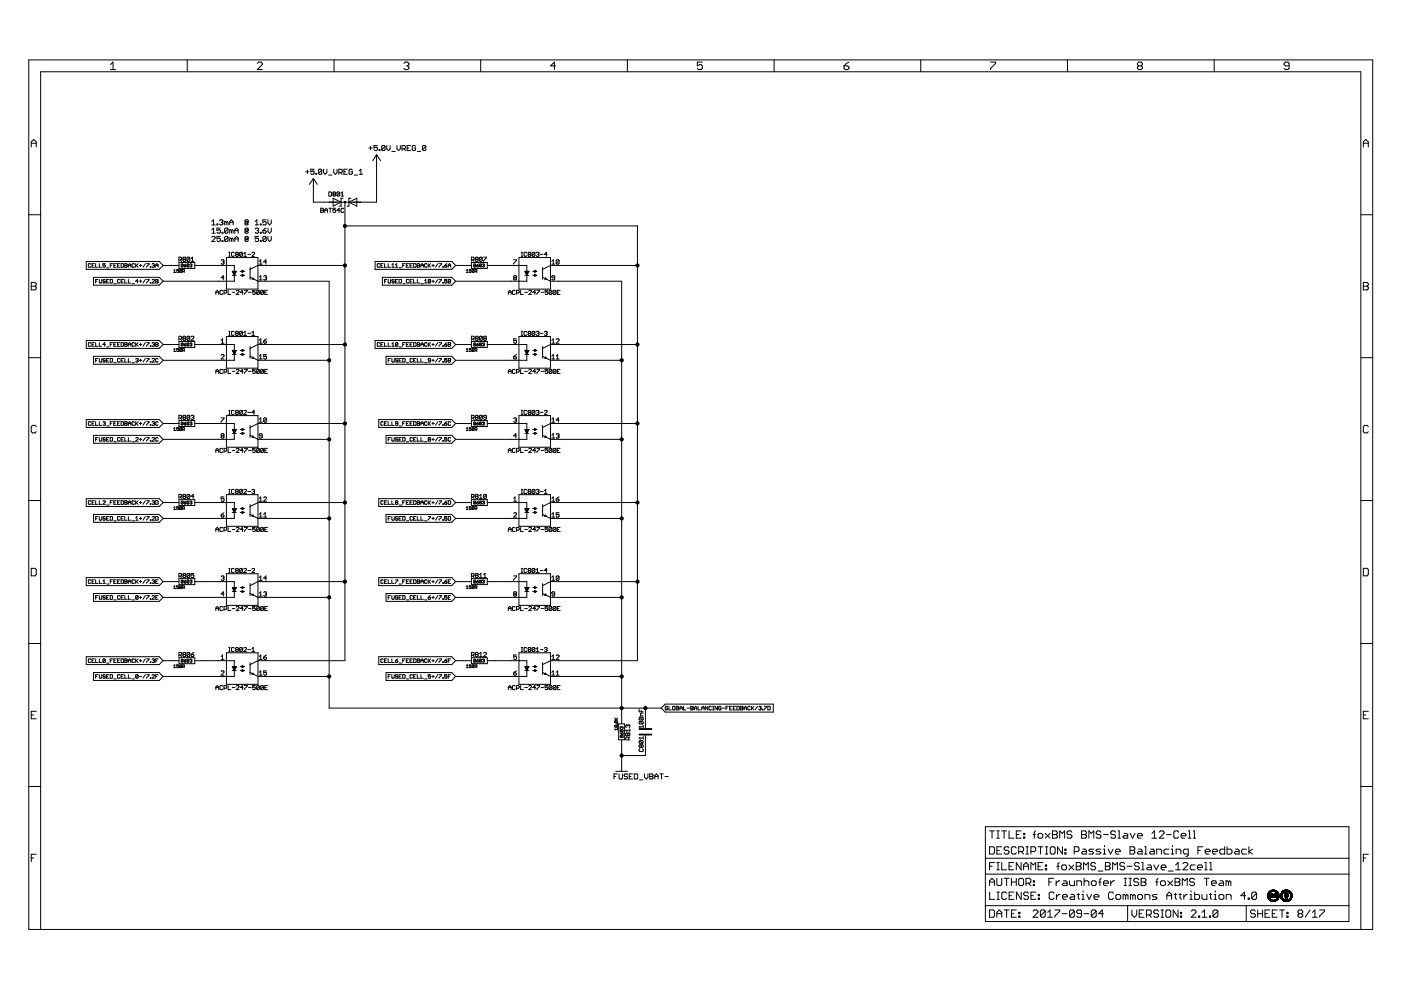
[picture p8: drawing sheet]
<svg xmlns="http://www.w3.org/2000/svg" width="297mm" height="210mm" viewBox="0 0 297 210" stroke-linecap="round" stroke-linejoin="round" font-family="sans-serif">
<g fill="none" stroke="#000" stroke-width=".21">
<path d="M6.1 12.7h284.9v184.4h-284.9zM23.4 13.7l.6-.5v1.6M23.4 14.8h1.1M39.7 12.7v2.5M54.5 13.4l.3-.2h.5l.3 .2v.3l-1.1 1.1h1.1M70.8 12.7v2.5M85.6 13.4l.3-.2h.5l.3 .2v.3l-.3 .3M86.2 14h.2M86.4 14l.3 .2v.3l-.3 .3h-.5l-.3-.3M101.9 12.7v2.5M117.8 14h-1.1l.8-.8v1.6M133 12.7v2.5"/>
<path d="M148.9 13.2h-1.1v.8l.6-.3h.2l.3 .3v.5l-.3 .3h-.5l-.3-.3M164.1 12.7v2.5M178.9 14h.8l.3 .2v.3l-.3 .3h-.5l-.3-.3zM180 13.2l-1.1 .8M195.2 12.7v2.5M210 13.2h1.1v.2l-1.1 1.1v.3M226.3 12.7v2.5M241.4 14l-.2 .2v.3l.2 .3h.5l.3-.3v-.3l-.3-.2M241.4 14l-.2-.3v-.3l.2-.2h.5l.3 .2v.3l-.3 .3M241.4 14h.5M257.4 12.7v2.5M273.3 14h-.8l-.3-.3v-.3l.3-.2h.5l.3 .2v1.1l-.3 .3h-.5l-.3-.3"/>
<path d="M6.6 31.2v-1.1l.6-.5 .5 .5v1.1M6.6 30.4h1.1M64.8 36.4h.7M65.2 36.1v.7M66.4 37.8l.9 1.3M66.4 37.8l-.8 1.3M66.6 35.9h-.7v.5l.4-.2 .3 .2v.4l-.2 .2h-.3l-.2-.2M67 36.8h.1v.2h-.1zM68.2 36.1l-.1-.2h-.4l-.2 .2v.7M68.2 36.1v.7l-.1 .2h-.4l-.2-.2M68.2 36.1l-.7 .7M68.6 35.9v.7l.3 .4 .4-.4v-.7"/>
<path d="M69.7 37.1h.7M70.8 35.9v.7l.3 .4 .4-.4v-.7M71.8 36.6h.6l.2-.2v-.3l-.2-.2h-.6v1.1M72.2 36.6l.4 .4M72.9 36.4h.4M73.6 35.9h-.7v1.1h.7M74.7 36.1l-.2-.2h-.3l-.2 .2v.7l.2 .2h.3l.2-.2v-.4h-.3M75.1 37.1h.7M76.2 37h.7M76.2 36.2l.3-.3v1.1M78.2 31.4h.7M78.6 31v.7"/>
<path d="M79.8 32.8l.9 1.3M79.8 32.8l-.8 1.3M79.8 32.8v10.1h-13.4v-5.1M80 30.9h-.7v.5l.4-.2 .3 .2v.3l-.2 .2-.5-.2M80.4 31.7h.2v.2h-.2zM81.6 31l-.2-.1h-.3l-.2 .1v.7M81.6 31v.7l-.2 .2h-.3l-.2-.2M81.6 31l-.7 .7M82 30.9v.7l.4 .3 .3-.3v-.7M83.1 32.1h.7M84.2 30.9v.7l.3 .3 .4-.3v-.7M85.2 31.6h.6l.2-.2v-.4l-.2-.1h-.6v1"/>
<path d="M85.6 31.6l.4 .3M86.3 31.4h.4M87 30.9h-.7v1h.7M88.1 31l-.2-.1-.5 .1v.7l.5 .2 .2-.2v-.3h-.3M88.5 32.1h.7M90.3 31l-.2-.1-.5 .1v.7M90.3 31v.7l-.2 .2-.5-.2M90.3 31l-.7 .7M289.1 30.4h1M289.1 31.2v-1.1l.5-.5 .5 .5v1.1M6.1 45.5h2.5M6.6 59.9h.8l.3 .3v.2l-.3 .3 .3 .2v.3l-.3 .3h-.8z"/>
<path d="M18.3 55.4h15.5l.8 .9-.8 .8h-15.5zM19.3 56l-.2-.1-.4 .1 .2 .7 .4-.2M19.5 56.3h.3M19.8 58.8h14l.8 .8-.8 .9h-14zM20 55.9h-.5v.8h.5M20.3 55.9v.8h.5M20.3 59.6h.2M20.8 59.2h-.5v.8M21.1 55.9v.8h.5M21.1 59.2l.1 .8 .4-.1v-.7M22.3 59.4l-.1-.2-.4 .2 .1 .2 .4 .2-.1 .2-.4-.1M22.3 55.9h-.5v.4l.3-.1 .2 .1-.1 .4-.4-.2"/>
<path d="M22.6 56.8h.5M22.6 59.6h.3M23.1 59.2h-.5v.8h.5M23.4 56.3h.2M23.4 59.2l.5 .2-.2 .6h-.3zM23.9 55.9h-.5v.8M24.1 56.3h.3M24.7 55.9h-.6v.8h.6M24.9 56.3h.3M25.4 55.9h-.5v.8h.5M25.4 59.4l-.1-.2-.4 .2 .1 .6 .4-.1M25.7 55.9l.5 .1-.1 .7h-.4z"/>
<path d="M25.7 59.6h.3M26.2 59.2h-.5v.8h.5M26.5 55.9l.5 .1-.2 .7h-.3zM26.5 56.3h.3M26.5 59.2v.8h.5M27.2 56.3h.5M27.2 56.7v-.5l.3-.3 .2 .3v.5M27.2 59.2v.8h.5M28.5 56l-.1-.1-.4 .1v.5l.1 .2 .4-.2M28.8 55.9v.8M28.9 56.3l.4 .4M29.3 55.9l-.5 .5"/>
<path d="M29.3 59.6h-.5l.3-.4v.8M29.5 56.3h.6M29.5 59.6h.6M29.8 56v.5M29.8 59.4v.5M30.8 55.9l-.5 .8M30.8 59.2l-.5 .8M31.1 55.9h.5l-.5 .8M31.1 59.2h.5l-.5 .8M31.9 56.5l.1 .2zM31.9 59.9l.1 .1zM32.2 56l.4-.1 .2 .1-.2 .3"/>
<path d="M32.2 59.4l.2-.2 .4 .2-.6 .6h.6M32.5 56.3h.1M32.6 56.3l.2 .1-.2 .3-.4-.2M33 56.7v-.5l.3-.3 .2 .3v.5M33 56.3h.5M33 59.2l.5 .2-.1 .6h-.4zM33 59.6h.4M34.6 56.3h3.4M36.8 57.3l.2-.2v.7M36.8 57.8h.5M37.9 57.1h-.4v.3h.4l-.1 .4-.3-.1M37.9 55.1h.5l.1-.1-.1-.5h-.5v.9"/>
<path d="M38 55.6h3.3v1.3h-3.3zM38.2 55.1l.3 .3M38.5 57.3h-.4v.4M38.5 57.3l-.1 .5-.3-.1M38.5 57.3l-.4 .4M38.7 57.6l.4-.2-.1-.3h-.3v.7M38.8 56.1l-.3-.1-.1 .5M38.8 56.1v.4h-.4M38.8 56.1l-.4 .4M38.9 57.6l.2 .2M38.9 55l-.1-.2 .1-.3 .5 .2-.2 .3M38.9 55l-.1 .1 .1 .3 .5-.1-.2-.3"/>
<path d="M38.9 55h.3M39 56.3h.3l.1 .2-.3 .1zM39.4 56l-.4 .3M40 56.1h-.4v.4M40 56.1v.5l-.4-.1M40 56.1l-.4 .4M40.2 54.7v.6l-.1 .1-.5-.1M40.2 54.7l-.4-.2-.2 .2v.6M40.2 54.7l-.6 .6M40.3 56.1l.3-.1v.3M40.5 56.3h.1M40.5 54.8l.3-.3v.9"/>
<path d="M40.5 55.4h.6M40.6 56.3v.3l-.3-.1M41.3 56.3h8.4v1.2M44.9 50.3l.2-.2h.4l.1 .2v.2l-.7 .7h.7M44.9 47l.4-.4v1.1M44.9 48.7l.4-.3v1M44.9 47.7h.7M44.9 49.4h.7M46 47.5h.2v.2h-.2zM46.5 46.8l.2-.2h.4l.2 .2-.2 .3M46.7 48.4h-.7v.5l.4-.2 .3 .2-.2 .5h-.3l-.2-.1M46.7 50.1h-.7v.6l.4-.2 .3 .2v.3l-.2 .2-.5-.2"/>
<path d="M46.9 55.2l.4-.1 .2 .1-.2 .3M46.9 47.1h.2M47.1 47.1l.2 .2-.2 .4h-.4l-.2-.2M47.1 49.3h.2v.1h-.2zM47.1 51h.2v.2h-.2zM47.2 55.5h.1M47.3 55.5l.2 .2-.2 .3-.4-.1M47.5 58.9h-.6l.4-.5v1M48 47.1l.2-.1 .1 .1v.6M48 47.1l-.4-.1v.7M48 47.1v.6M48 54.6h6.7v6.7h-6.7z"/>
<path d="M48.3 48.6v.7l-.1 .1h-.4l-.2-.1M48.3 50.3v.7l-.1 .2h-.4l-.2-.2M48.3 50.3l-.1-.2h-.4l-.2 .2v.7M48.3 48.6l-.1-.2h-.4l-.2 .2v.7M48.3 48.6l-.7 .7M48.3 50.3l-.7 .7M48.5 54.4h.3M48.5 53.5h.3M48.6 53.5v.9M48.7 47.1h.7M48.7 47.7v-.7l.4-.4 .3 .4v.7M49.1 48.9v.5"/>
<path d="M49.1 50.7v.5M49.1 48.9l.1-.2 .2 .2v.5M49.1 48.9l-.4-.2v.7M49.1 50.7l-.4-.2v.7M49.1 50.7l.1-.2 .2 .2v.5M49.3 58.4h.8M49.4 57.6h.7h-.7M49.4 57.6l.4 .4M49.4 57.7l.5 .1-.1 .2M49.4 57.6l.4 .6M49.4 57.6l.3 .2v.5M49.4 57.6v.1"/>
<path d="M49.4 57.6h.5M49.7 53.6l-.2-.1-.4 .1v.6l.1 .2 .5-.2M49.7 57.5l.2 .1M49.7 57.5l-.1 .1M49.7 57.6l.1 .2M49.7 58.4v1.2h-15.1M49.8 58v.1M49.8 49.4v-.7l.3-.3 .4 .3v.7M49.8 51.2v-.7l.3-.4 .4 .4v.7M49.8 48.9h.7M49.8 50.7h.7M49.8 57.6v.4l-.3-.2"/>
<path d="M50.1 53.9l-.1-.1 .1-.3 .4 .1-.1 .3M50.1 53.9l-.1 .2 .1 .3 .4-.2-.1-.3M50.1 53.9h.3M50.1 57.5h-.8l.4 .9M50.1 57.5l-.4 .9M50.1 57.5l-.5 .6-.2-.4M50.1 57.5l-.2 .1M50.9 58.4h.9M50.9 57.5h.9M51.4 57.3l.4 .2-.4 .2zM51.4 58.2l.4 .2-.4 .2zM51.4 57.4l.2 .1-.2 .1"/>
<path d="M51.4 58.3l.2 .1-.2 .1M51.4 53.6v.6l-.2 .2-.4-.2M51.4 53.6l-.5-.1-.1 .1v.6M51.4 53.6l-.6 .6M51.7 53.8l.3-.3v.9M51.7 54.4h.6M52.1 47h.4v.3h-.4zM52.1 48.7h.4v.4h-.4zM52.1 50.5h.4v.3h-.4zM52.5 47.3l.2-.2v-.3l-.6-.2-.2 .2v.7l.2 .2h.4l.2-.2M52.5 49.1l.2-.2v-.3l-.2-.2h-.4l-.2 .2v.7l.2 .1h.4l.2-.1M52.5 50.8l.2-.1v-.4l-.2-.2h-.4l-.2 .2v.7l.2 .2 .6-.2"/>
<path d="M52.5 53.9h.6M53 56.7v2.5M53 58.8l.8 .4M53.4 53.6l.2-.1 .4 .1-.6 .8h.6M53.4 59.2h.4M53.6 58.9l.2 .3M53.8 59.2l.9 .4h15.1v90.5h70.4M54.1 47l.4-.4v1.1M54.1 47.7h.7M54.1 48.6l.2-.2h.3l.2 .2-.2 .3M54.5 48.9h.1M54.6 48.9l.2 .2-.2 .3h-.3l-.2-.1"/>
<path d="M54.8 50.1h-.7v.6l.4-.2 .3 .2v.3l-.2 .2h-.3l-.2-.2M55 55.4l.3-.3v.9M55 58.7l.3-.3v1M55 56h.6M55 59.4h.6M55.2 47.5h.2v.2h-.2zM55.2 49.3h.2v.1h-.2zM55.2 51h.2v.2h-.2zM55.7 48.9h.6l.1 .4-.1 .1h-.4zM55.9 58.6l.5-.2 .1 .2-.1 .3M56.2 58.9h.2M56.4 58.9l.1 .2-.1 .3-.5-.2"/>
<path d="M56.4 46.6h-.7v.5l.6-.1 .1 .1v.4l-.1 .2h-.4l-.2-.2M56.4 50.3l-.1-.2h-.4l-.2 .2v.7M56.4 50.3v.7l-.1 .2h-.4l-.2-.2M56.4 48.4l-.7 .5M56.4 50.3l-.7 .7M56.5 55.5h-.6l.5-.4v.9M56.8 48.4v.7l.4 .3 .3-.3v-.7M56.8 46.6v.7l.4 .4 .3-.4v-.7M56.8 50.1v.7l.4 .4 .3-.4v-.7M68 44.2h.4l.2 .1-.2 .3 .2 .3-.2 .1h-.4zM68 44.6h.4M68.9 44.6h.5"/>
<path d="M68.9 45v-.6l.3-.2 .2 .2v.6M69.7 44.2h.6M69.7 40.7h.4l.2 .2v.5l-.2 .2h-.4zM70 44.2v.8M70.6 42l1.7 .9-1.7 .8zM70.7 41.1l-.1-.1 .1-.3 .5 .2-.2 .2M70.7 41.1l-.1 .2 .1 .3 .5-.2-.2-.3M70.7 41.1h.3M71.2 44.2h-.6v.4l.3-.2 .3 .2-.2 .4-.4-.1M72 40.9l-.1-.2-.5 .2v.5M72 44.6h-.6l.5-.4v.8M72 40.9l-.6 .5"/>
<path d="M72 40.9v.5l-.1 .2-.5-.2M72.3 41l.3-.3v.9M72.3 41.6h.6M72.7 42h-.4v1.7h-.4M72.9 44.3l-.2-.1-.4 .1v.6l.2 .1 .4-.1M73.1 42.9v97.2h-18.4l-1.7 .8M73.1 47.9h62v92.2h-18.4l-1.7 .8M73.1 56.3h-18.4l-1.7 .8M74 42.9l1.6-.9v1.7zM74.4 42h-.4v1.7h-.4M79.5 55.4h16.3l.8 .9-.8 .8h-16.3zM80.5 56l-.1-.1-.4 .1v.5l.1 .2 .4-.2"/>
<path d="M80.8 56.3h.2M81.1 58.8h14.7l.8 .8-.8 .9h-14.7zM81.3 55.9h-.5v.8h.5M81.5 55.9v.8h.5M81.5 59.6h.3M82 59.2h-.5v.8M82.3 55.9v.8h.5M82.3 59.2l.1 .8 .4-.1v-.7M83.1 56.7h.5M83.1 56.2l.2-.3v.8M83.6 59.4l-.1-.2-.4 .2 .1 .2 .4 .2-.1 .2-.4-.1M83.8 56.7h.5"/>
<path d="M83.8 56.2l.3-.3v.8M83.8 59.6h.3M84.3 59.2h-.5v.8h.5M84.6 56.8h.5M84.6 59.2l.5 .2-.1 .6h-.4zM85.4 56.3h.2M85.9 55.9h-.5v.8M86.1 56.3h.3M86.7 55.9h-.6v.8h.6M86.7 59.4l-.1-.2-.5 .2 .2 .6 .4-.1M86.9 56.3h.3M86.9 59.6h.3"/>
<path d="M87.4 55.9h-.5v.8h.5M87.4 59.2h-.5v.8h.5M87.7 55.9l.5 .1-.1 .7h-.4zM87.7 59.2v.8h.5M88.5 56.3h.4M88.5 55.9l.5 .1-.1 .7h-.4zM88.5 59.2v.8h.5M89.2 56.3h.6M89.2 56.7v-.5l.3-.3 .3 .3v.5M90 59.5l.3-.3v.8M90.5 56l-.1-.1-.4 .1 .1 .7 .4-.2M90.8 55.9v.8"/>
<path d="M90.9 56.3l.4 .4M91.3 59.4l-.4-.2-.1 .7M91.3 55.9l-.5 .5M91.3 59.4l-.1 .6-.4-.1M91.3 59.4l-.5 .5M91.6 56.3h.5M91.6 59.6h.5M91.8 56v.5M91.8 59.4v.5M92.8 55.9l-.5 .8M92.8 59.2l-.5 .8M93.1 55.9h.5l-.5 .8"/>
<path d="M93.1 59.2h.5l-.5 .8M93.9 56.5l.1 .2zM93.9 59.9l.1 .1zM94.3 56.3h.3l.2 .2-.4 .2zM94.8 55.9l-.5 .4M94.8 59.2h-.5v.4l.2-.1 .3 .1-.2 .4-.3-.1M95 59.2l.5 .2-.1 .6h-.4zM95 56.3h.5M95 56.7v-.5l.3-.3 .2 .3v.5M95 59.6h.4M96.6 56.3h3.3M98.8 57.8h.5"/>
<path d="M98.8 57.3l.3-.2v.7M99.9 57.1h-.4v.3h.4l-.1 .4-.3-.1M99.9 55.1h.5l.1-.1-.1-.5h-.5v.9M99.9 55.6h3.4v1.3h-3.4zM100.2 55.1l.3 .3M100.5 57.3v.4h-.4M100.5 57.3l-.3-.2-.1 .6M100.5 57.3l-.4 .4M100.7 57.6l.4-.2-.1-.3h-.3v.7M100.8 56.1v.4h-.4M100.8 56.1l-.3-.1-.1 .5M100.8 56.1l-.4 .4"/>
<path d="M100.9 57.6l.2 .2M100.9 55l-.1 .1 .1 .3 .5-.1-.2-.3M100.9 55l-.1-.2 .1-.3 .5 .2-.2 .3M100.9 55h.3M101 56.3h.3l.2 .2-.3 .1zM101.5 56l-.5 .3M102.1 56.1h-.4v.4M102.1 56.1l-.1 .5-.3-.1M102.1 56.1l-.4 .4M102.3 54.7v.6l-.2 .1-.4-.1M102.3 54.7l-.2-.2-.4 .2v.6M102.3 54.7l-.6 .6"/>
<path d="M102.3 56.1l.3-.1v.3M102.5 56.3h.1M102.5 54.5h.6l-.6 .9M102.6 56.3v.3l-.3-.1M103.3 56.3h8.4v1.2M108.9 55.1h.6l-.6 .9M109.1 58.9l-.2-.2 .2-.3 .4 .2-.1 .3M109.1 58.9l-.2 .2 .2 .3 .4-.2-.1-.3M109.1 58.9h.3M110 54.6h6.7v6.7h-6.7zM110.5 54.4h.3M110.5 53.5h.3"/>
<path d="M110.7 53.5v.9M111.3 58.4h.8M111.4 57.6h.7h-.6M111.4 57.7l.5 .1-.1 .2M111.4 57.6l.4 .6M111.4 57.6l.4 .4M111.5 57.6h.4M111.5 57.6l.2 .2v.5M111.5 57.6l-.1 .1M111.7 57.5l.2 .1M111.7 53.6l-.2-.1-.4 .1v.6l.2 .2 .4-.2M111.7 57.5l-.1 .1"/>
<path d="M111.7 58.4v1.2h-15.1M111.7 57.6l.2 .2M111.8 58v.1M111.9 57.6v.4l-.4-.2M112.1 53.9l-.1 .2 .1 .3 .4-.2-.1-.3M112.1 53.9l-.1-.1 .1-.3 .4 .1-.1 .3M112.1 53.9h.3M112.1 57.5h-.8l.4 .9M112.1 57.5l-.4 .9M112.1 57.5l-.5 .6-.2-.4M112.1 57.5l-.2 .1M112.9 58.4h.9"/>
<path d="M112.9 57.5h.9M113.4 57.3l.4 .2-.4 .2zM113.4 58.2l.4 .2-.4 .2zM113.4 57.4l.2 .1-.2 .1M113.4 58.3l.2 .1-.2 .1M113.4 53.6v.6l-.1 .2-.5-.2M113.4 53.6l-.4-.1-.2 .1v.6M113.4 53.6l-.6 .6M113.7 53.6l.4-.1 .2 .1-.2 .3M114 53.9h.1M114.1 53.9l.2 .2-.2 .3-.4-.2M114.6 53.9h.5"/>
<path d="M115 56.7v2.5M115 58.8l.8 .4M115.4 59.2h.4M115.6 58.9l.2 .3M115.8 59.2l.9 .4h15.1v93.9M116 53.9h-.6l.4-.4v.9M117 55.4l.3-.3v.9M117 56h.6M117.6 58.9l-.6-.2 .2-.3 .4 .2v.6l-.1 .2-.5-.2M118.5 55.2l-.1-.1-.5 .1v.7M118.5 55.2v.7l-.1 .1-.5-.1M118.5 55.2l-.6 .7"/>
<path d="M135.1 56.3h-18.4l-1.7 .8M288.5 45.5h2.5M289.1 59.9h.8l.2 .3v.2l-.2 .3 .2 .2v.3l-.2 .3h-.8zM6.1 75.8h2.5M6.6 60.7h.8M18.3 72.2h15.5l.8 .8-.8 .9h-15.5zM19.3 72.8l-.2-.2-.4 .2 .2 .6 .4-.1M19.5 73h.3M19.8 75.5h14l.8 .9-.8 .8h-14zM20 72.6h-.5v.8h.5M20.3 72.6v.8h.5M20.3 76.4h.2"/>
<path d="M20.8 76h-.5v.8M21.1 72.6v.8h.5M21.1 76l.1 .8 .4-.2v-.6M22.3 73h-.5l.4-.4v.8M22.3 76.1l-.1-.1-.4 .1 .1 .3 .4 .1-.1 .3-.4-.2M22.6 73.6h.5M22.6 76.4h.3M23.1 76h-.5v.8h.5M23.4 73h.2M23.4 76l.5 .1-.2 .7h-.3zM23.9 72.6h-.5v.8M24.1 73h.3"/>
<path d="M24.1 76.9h.6M24.1 60.2h.6M24.7 72.6h-.6v.8h.6M24.9 73h.3M25.4 76.1l-.1-.1-.4 .1 .1 .7 .4-.2M25.4 72.6h-.5v.8h.5M25.7 72.6h.4l.1 .2-.1 .6h-.4zM25.7 76.4h.3M26.2 76h-.5v.8h.5M26.5 73h.3M26.5 72.6h.3l.2 .2-.2 .6h-.3zM26.5 76v.8h.5"/>
<path d="M27.2 73.4v-.5l.3-.3 .2 .3v.5M27.2 73h.5M27.2 76v.8h.5M28 76.9h.5M28 60.2h.5M28.5 72.8l-.1-.2-.4 .2 .1 .6 .4-.1M28.8 72.6v.8M28.8 76.1l.3-.1 .2 .1-.2 .3M28.9 73l.4 .4M29 76.4h.1M29.1 76.4l.2 .1-.2 .3-.3-.2M29.3 72.6l-.5 .6"/>
<path d="M29.5 73h.6M29.5 76.4h.6M29.8 72.8v.5M29.8 76.1v.5M30.8 72.6l-.5 .8M30.8 76l-.5 .8M31.1 72.6h.5l-.5 .8M31.1 76h.5l-.5 .8M31.9 73.3l.1 .1zM31.9 76.6l.1 .2zM32.2 72.8l.4-.2 .2 .2-.2 .2M32.2 76.1l.2-.1 .4 .1-.6 .7h.6"/>
<path d="M32.5 73h.1M32.6 73l.2 .2-.2 .2-.4-.1M33 73h.4M33 72.6h.4l.1 .2-.1 .6h-.4zM33.5 76.1l-.1-.1-.4 .1 .1 .7 .4-.2M34.6 73h3.4M36.8 74.1l.2-.2v.6M36.8 74.5h.5M37.9 73.9h-.4v.3h.4l-.1 .3-.3-.1M37.9 71.9h.5l.1-.2-.1-.4h-.5v.9M38 72.4h3.3v1.3h-3.3zM38.2 71.9l.3 .3"/>
<path d="M38.5 74h-.4v.4M38.5 74v.4h-.4M38.5 74l-.4 .4M38.7 74.3l.4-.1-.1-.3h-.3v.6M38.8 72.8l-.1 .5-.3-.1M38.8 72.8l-.3-.1-.1 .5M38.8 72.8l-.4 .4M38.9 74.3l.2 .2M38.9 71.7l-.1-.1 .1-.3 .5 .1-.2 .3M38.9 71.7l-.1 .2 .1 .3 .5-.2-.2-.3M38.9 71.7h.3M39 73h.3l.1 .2-.3 .1z"/>
<path d="M39.4 72.7l-.4 .3M40 72.8l-.2-.1-.2 .5M40 72.8l-.4 .4M40 72.8v.5l-.4-.1M40.2 71.4v.6l-.1 .2-.5-.2M40.2 71.4l-.4-.1-.2 .1v.6M40.2 71.4l-.6 .6M40.3 72.8l.3-.1v.3M40.5 73h.1M40.5 71.4l.2-.1 .4 .1-.6 .8h.6M40.6 73v.3l-.3-.1M41.3 73h8.4v1.3"/>
<path d="M45.8 62.4v-.6l.3-.2 .3 .2v.6M45.8 79.2v-.6l.3-.3 .3 .3v.6M45.8 78.7h.6M45.8 62h.6M46.9 75.4l.1-.2h.3l.2 .2-.6 .7h.6M46.9 72.2l.3-.4v1M46.9 72.8h.6M47.2 61.7l-.1-.1-.5 .1v.6l.2 .1 .4-.1M47.2 78.5l-.1-.2-.5 .2v.5l.2 .2 .4-.2M47.5 62.1h.4l.2-.4-.2-.1h-.4v.8M47.5 78.9h.4l.2-.2-.2-.4h-.4v.9M48 71.4h6.7v6.7h-6.7z"/>
<path d="M48.4 61.6v.8h.5M48.4 78.3v.9h.5M48.5 71.1h.3M48.5 70.3h.3M48.6 70.3v.8M49.2 78.7h.6M49.2 62h.6M49.3 75.1h.8M49.4 74.4l.5 .2-.1 .1M49.4 74.4l.3 .1v.6M49.4 74.4h.1M49.4 74.4h.5"/>
<path d="M49.5 74.4l.3 .1M49.7 74.3l.2 .1M49.7 70.4l-.2-.1-.4 .1v.6l.1 .1 .5-.1M49.7 74.3l-.1 .1M49.7 75.1v1.3h-15.1M49.8 74.7v.1M49.8 74.7l-.4-.4 .4 .6M49.8 74.4v.3l-.3-.2M50.1 61.7l.1-.1 .5 .1-.6 .7h.6M50.1 78.5l.1-.2 .5 .2-.6 .7h.6M50.1 70.7l-.1-.2 .1-.2 .4 .1-.1 .3M50.1 70.7l-.1 .1 .1 .3 .4-.1-.1-.3"/>
<path d="M50.1 70.7h.3M50.1 74.3l-.7 .1M50.1 74.3h-.8l.4 .8M50.1 74.3l-.4 .8M50.1 74.3l-.5 .6-.2-.5M50.1 74.3l-.2 .1M50.9 74.3h.9M50.9 75.1h.9M51.4 74.1l.4 .2-.4 .2zM51.4 74.9l.4 .2-.4 .3zM51.4 74.2l.2 .1-.2 .1M51.4 75l.2 .1-.2 .1"/>
<path d="M51.4 70.4v.6l-.2 .1-.4-.1M51.4 70.4l-.5-.1-.1 .1v.6M51.4 70.4l-.6 .6M51.5 62h-.6l.5-.4v.8M51.5 78.7h-.6l.5-.4v.9M51.7 71.1h.6M51.7 70.5l.3-.2v.8M51.8 61.6h.6l-.6 .8M51.8 78.3h.6l-.6 .9M52.5 70.7h.6M52.7 78.7h.6M52.7 62h.6"/>
<path d="M53 73.4v2.6M53 75.5l.8 .4M53.4 70.5l.3-.2v.8M53.4 71.1h.6M53.4 75.9h.4M53.6 75.6l.2 .3M53.8 75.9l.9 .5h15.1M54.1 61.6h-.5v.4l.2-.2 .3 .2-.1 .4-.4-.1M54.1 78.3h-.5v.4l.2-.1 .3 .1-.1 .5-.4-.2M55 72.2l.3-.4v1M55 75.5l.3-.3v.9M55 72.8h.6"/>
<path d="M55 76.1h.6M55 61.7l-.5-.1-.1 .7M55 78.5l-.5-.2-.1 .7M55 61.7v.6l-.2 .1-.4-.1M55 78.5v.5l-.2 .2-.4-.2M55 78.5l-.6 .5M55 61.7l-.6 .6M55.9 61.7l-.5-.1-.1 .1v.6M55.9 78.5l-.5-.2-.1 .2v.5M55.9 61.7v.6l-.2 .1-.4-.1M55.9 78.5v.5l-.2 .2-.4-.2M55.9 78.5l-.6 .5"/>
<path d="M55.9 61.7l-.6 .6M55.9 72.3h.5l.1 .3-.4 .2zM56.1 78.7h.3M56.1 62h.3M56.5 75.2h-.6v.4l.5-.1 .1 .5-.1 .1-.5-.1M56.5 71.8l-.6 .5M56.7 61.6h-.6v.8h.6M56.7 78.3h-.6v.9h.6M73.1 73h-18.4l-1.7 .9M79.5 72.2h16.3l.8 .8-.8 .9h-16.3zM80.5 72.8l-.1-.2-.4 .2 .1 .6 .4-.1M80.8 73h.2"/>
<path d="M81.3 72.6h-.5v.8h.5M81.5 72.6v.8h.5M81.9 75.5h13.9l.8 .9-.8 .8h-13.9zM82.3 72.6v.8h.5M82.3 76.4h.2M82.8 76h-.5v.8M83.1 73.4h.5M83.1 76l.1 .8 .4-.2v-.6M83.1 72.9l.2-.3v.8M84.3 76.1l-.1-.1-.4 .1 .2 .3 .3 .1-.1 .3-.4-.2M84.3 72.8l-.3-.2-.2 .7M84.3 72.8l-.1 .6-.4-.1"/>
<path d="M84.3 72.8l-.5 .5M84.6 73.6h.5M84.6 76.4h.3M85.1 76h-.5v.8h.5M85.4 76l.5 .1-.1 .7h-.4zM85.4 73h.2M85.4 60.2h.5M85.9 72.6h-.5v.8M86.1 73h.3M86.1 76.9h.6M86.7 72.6h-.6v.8h.6M86.9 73h.3"/>
<path d="M87.4 76.1l-.1-.1-.4 .1v.5l.2 .2 .3-.2M87.4 72.6h-.5v.8h.5M87.7 72.6h.4l.1 .2-.1 .6h-.4zM87.7 76.4h.2M88.2 76h-.5v.8h.5M88.5 73h.4M88.5 72.6h.4l.1 .2-.1 .6h-.4zM88.5 76v.8h.5M89.2 73h.6M89.2 73.4v-.5l.3-.3 .3 .3v.5M89.2 76v.8h.6M89.2 60.2h.6"/>
<path d="M90 76.9h.5M90 60h.5M90.5 72.8l-.1-.2-.4 .2 .1 .6 .4-.1M90.8 72.6v.8M90.9 73l.4 .4M91.3 76.4l-.5-.1 .1-.3 .4 .1v.5l-.1 .2-.4-.2M91.3 72.6l-.5 .6M91.6 73h.5M91.6 76.4h.5M91.8 72.8v.5M91.8 76.1v.5M92.8 72.6l-.5 .8"/>
<path d="M92.8 76l-.5 .8M93.1 72.6h.5l-.5 .8M93.1 76h.5l-.5 .8M93.9 73.3l.1 .1zM93.9 76.6l.1 .2zM94.3 73h.3l.2 .3-.4 .1zM94.8 76h-.5v.4l.2-.1 .3 .1-.2 .4-.3-.2M94.8 72.6l-.5 .4M95 73h.4M95 72.6h.4l.1 .2-.1 .6h-.4zM95 76l.5 .1-.1 .7h-.4zM95 76.4h.4"/>
<path d="M96.6 73h3.3M98.8 74.5h.5M98.8 74.1l.3-.2v.6M99.9 73.9h-.4v.3h.4l-.1 .3-.3-.1M99.9 71.9h.5l.1-.2-.1-.4h-.5v.9M99.9 72.4h3.4v1.3h-3.4zM100.2 71.9l.3 .3M100.5 74v.4h-.4M100.5 74h-.4v.4M100.5 74l-.4 .4M100.7 74.3l.4-.1-.1-.3h-.3v.6M100.8 72.8l-.1 .5-.3-.1"/>
<path d="M100.8 72.8l-.3-.1-.1 .5M100.8 72.8l-.4 .4M100.9 74.3l.2 .2M100.9 71.7l-.1 .2 .1 .3 .5-.2-.2-.3M100.9 71.7l-.1-.1 .1-.3 .5 .1-.2 .3M100.9 71.7h.3M101 73h.3l.2 .2-.3 .1zM101.5 72.7l-.5 .3M102.1 72.8h-.4v.4M102.1 72.8l-.1 .5-.3-.1M102.1 72.8l-.4 .4M102.3 71.4v.6l-.2 .2-.4-.2"/>
<path d="M102.3 71.4l-.5-.1-.1 .1v.6M102.3 71.4l-.6 .6M102.3 72.8l.3-.1v.3M102.5 73h.1M102.6 73v.3l-.3-.1M102.7 71.7l-.2 .2 .2 .3 .4-.2-.1-.3M102.7 71.7l-.2-.1 .2-.3 .4 .1-.1 .3M102.7 71.7h.3M103.3 73h8.4v1.3M107.8 78.7h.6M107.8 62h.6M107.8 62.4v-.6l.3-.2 .3 .2v.6"/>
<path d="M107.8 79.2v-.6l.3-.3 .3 .3v.6M108.9 75.6h.5l.1 .4-.4 .1zM109.2 78.5l-.1-.2-.5 .2v.5l.2 .2 .4-.2M109.2 61.7l-.1-.1-.5 .1v.6l.2 .1 .4-.1M109.5 78.9h.4l.2-.4-.2-.2h-.4v.9M109.5 62.1h.4l.2-.4-.2-.1h-.4v.8M109.5 71.8h-.6v.5l.3-.1 .3 .1-.1 .5h-.3l-.2-.2M109.5 75.2l-.6 .4M110 71.4h6.7v6.7h-6.7zM110.4 78.3v.9h.6M110.4 61.6v.8h.6M110.5 71.1h.3"/>
<path d="M110.5 70.3h.3M110.7 70.3v.8M111.2 78.7h.6M111.2 62h.6M111.3 75.1h.8M111.4 74.4l.5 .2-.1 .1M111.5 74.4h.4M111.5 74.4l.2 .1v.6M111.5 74.4h-.1M111.5 74.4l.4 .1M111.7 74.3l.2 .1M111.7 70.4l-.2-.1-.4 .1v.6l.2 .1 .4-.1"/>
<path d="M111.7 74.3l-.1 .1M111.7 75.1v1.3h-15.1M111.8 74.7v.1M111.8 74.7l-.4-.4 .4 .6M111.9 74.4v.3l-.4-.2M112.1 78.5l.1-.2 .5 .2-.6 .7h.6M112.1 61.7l.1-.1 .5 .1-.6 .7h.6M112.1 70.7l-.1 .1 .1 .3 .4-.1-.1-.3M112.1 70.7l-.1-.2 .1-.2 .4 .1-.1 .3M112.1 70.7h.3M112.1 74.3l-.6 .1M112.1 74.3h-.8l.4 .8"/>
<path d="M112.1 74.3l-.4 .8M112.1 74.3l-.5 .6-.2-.5M112.1 74.3l-.2 .1M112.9 74.3h.9M112.9 75.1h.9M113.4 74.1l.4 .2-.4 .2zM113.4 74.9l.4 .2-.4 .3zM113.4 74.2l.2 .1-.2 .1M113.4 75l.2 .1-.2 .1M113.4 70.4v.6l-.1 .1-.5-.1M113.4 70.4l-.4-.1-.2 .1v.6M113.4 70.4l-.6 .6"/>
<path d="M113.6 78.7h-.6l.4-.4v.9M113.6 62h-.6l.4-.4v.8M113.7 70.4l.4-.1 .2 .1-.2 .3M113.8 78.3h.6l-.6 .9M113.8 61.6h.6l-.6 .8M114 70.7h.1M114.1 70.7l.2 .1-.2 .3-.4-.1M114.6 70.7h.5M114.7 78.7h.6M114.7 62h.6M115 73.4v2.6M115 75.5l.8 .4"/>
<path d="M115.4 70.4l.4-.1 .2 .1-.2 .3M115.4 75.9h.4M115.6 75.6l.2 .3M115.7 70.7h.1M115.8 75.9l.9 .5h15.1M115.8 70.7l.2 .1-.2 .3-.4-.1M116.1 78.3h-.5v.4l.2-.1 .3 .1-.1 .5-.4-.2M116.1 61.6h-.5v.4l.2-.2 .3 .2-.1 .4-.4-.1M117 72.2l.3-.4v1M117 75.5l.3-.3v.9M117 72.8h.6M117 76.1h.6"/>
<path d="M117 61.7v.6l-.1 .1-.5-.1M117 78.5l-.4-.2-.2 .2v.5M117 78.5v.5l-.1 .2-.5-.2M117 61.7l-.4-.1-.2 .1v.6M117 78.5l-.6 .5M117 61.7l-.6 .6M117.9 61.7v.6l-.2 .1-.4-.1M117.9 78.5l-.5-.2-.1 .2v.5M117.9 78.5v.5l-.2 .2-.4-.2M117.9 61.7l-.5-.1-.1 .1v.6M117.9 78.5l-.6 .5M117.9 61.7l-.6 .6"/>
<path d="M117.9 72l.2-.2 .4 .2-.6 .8h.6M117.9 76.1h.6M117.9 75.5l.3-.3v.9M118.2 78.7h.2M118.2 62h.2M118.7 78.3h-.5v.9h.5M118.7 61.6h-.5v.8h.5M135.1 73h-18.4l-1.7 .9M288.5 75.8h2.5M289.1 60.7h.8M7.7 90.4l-.3-.2h-.5l-.3 .2v1.1l.3 .3h.5l.3-.3M18.3 89h15.5l.8 .8-.8 .8h-15.5z"/>
<path d="M19.3 89.5l-.2-.1-.4 .1 .2 .7 .4-.1M19.5 89.8h.3M19.8 92.3h14l.8 .9-.8 .8h-14zM20 89.4h-.5v.8h.5M20.3 89.4v.8h.5M20.3 93.2h.2M20.8 92.8h-.5v.7M21.1 89.4v.8h.5M21.1 92.8l.1 .7 .4-.1v-.6M21.8 89.5l.4-.1 .1 .1-.1 .3M22.1 89.8h.1M22.2 89.8l.1 .1-.1 .3-.4-.1"/>
<path d="M22.3 92.9l-.1-.1-.4 .1 .5 .5-.1 .1-.4-.1M22.6 90.3h.5M22.6 93.2h.3M23.1 92.8h-.5v.7h.5M23.4 92.8l.5 .1-.2 .6h-.3zM23.4 89.8h.2M23.9 89.4h-.5v.8M24.1 89.8h.3M24.1 93.7h.6M24.7 89.4h-.6v.8h.6M24.9 89.8h.3M25.4 92.9l-.1-.1-.4 .1v.5l.1 .1 .4-.1"/>
<path d="M25.4 89.4h-.5v.8h.5M25.7 89.4l.5 .1-.1 .7h-.4zM25.7 93.2h.3M26.2 92.8h-.5v.7h.5M26.5 89.4l.5 .1-.2 .7h-.3zM26.5 89.8h.3M26.5 92.8v.7h.5M27.2 89.8h.5M27.2 90.2v-.5l.3-.3 .2 .3v.5M27.2 92.8v.7h.5M28 93.7h.5M28.5 89.5l-.1-.1-.4 .1v.6l.1 .1 .4-.1"/>
<path d="M28.8 89.4v.8M28.8 92.9l.1-.1 .4 .1-.5 .6h.5M28.9 89.8l.4 .4M29.3 89.4l-.5 .5M29.5 89.8h.6M29.5 93.2h.6M29.8 89.5v.6M29.8 92.9v.5M30.8 89.4l-.5 .8M30.8 92.8l-.5 .7M31.1 89.4h.5l-.5 .8M31.1 92.8h.5l-.5 .7"/>
<path d="M31.9 90.1l.1 .1zM31.9 93.4l.1 .1zM32.2 92.9l.2-.1 .4 .1-.6 .6h.6M32.2 89.5l.4-.1 .2 .1-.2 .3M32.5 89.8h.1M32.6 89.8l.2 .1-.2 .3-.4-.1M33.5 89.5l-.1-.1-.4 .1v.6l.1 .1 .4-.1M33.5 92.9l-.1-.1-.4 .1v.5l.1 .1 .4-.1M34.6 89.8h3.4M36.8 90.9l.2-.2v.6M36.8 91.3h.5M37.9 90.7h-.4v.3h.4l-.1 .3-.3-.1"/>
<path d="M37.9 88.6h.5l.1-.1-.1-.4h-.5v.8M38 89.2h3.3v1.2h-3.3zM38.2 88.6l.3 .3M38.5 90.8h-.4v.4M38.5 90.8v.4h-.4M38.5 90.8l-.4 .4M38.7 91.1l.4-.1-.1-.3h-.3v.6M38.8 89.6v.4h-.4M38.8 89.6l-.3-.1-.1 .5M38.8 89.6l-.4 .4M38.9 91.1l.2 .2M38.9 88.5l-.1-.2 .1-.2 .5 .1-.2 .3"/>
<path d="M38.9 88.5l-.1 .1 .1 .3 .5-.1-.2-.3M38.9 88.5h.3M39 89.8h.3l.1 .2-.3 .1zM39.4 89.5l-.4 .3M40 89.6l-.2-.1-.2 .5M40 89.6v.5l-.4-.1M40 89.6l-.4 .4M40.2 88.2v.6l-.1 .1-.5-.1M40.2 88.2l-.4-.1-.2 .1v.6M40.2 88.2l-.6 .6M40.3 89.6l.3-.1v.3M40.5 89.8h.1"/>
<path d="M40.5 88.2l.5-.1 .1 .1-.1 .3M40.6 89.8v.3l-.3-.1M40.8 88.5h.2M41 88.5l.1 .1-.1 .3-.5-.1M41.3 89.8h8.4v1.3M45.8 95.9v-.5l.3-.3 .3 .3v.5M45.8 95.5h.6M46.9 88.6h.6l-.6 .9M47 92.4l-.1-.1 .1-.4 .5 .2-.2 .3M47 92.4l-.1 .2 .1 .3 .5-.2-.2-.3M47 92.4h.3M47.2 95.2l-.1-.1-.5 .1v.6l.2 .1 .4-.1"/>
<path d="M47.5 95.7h.4l.2-.2-.2-.4h-.4v.8M48 88.1h6.7v6.7h-6.7zM48.4 95.1v.8h.5M48.5 87.9h.3M48.5 87h.3M48.6 87v.9M49.2 95.5h.6M49.3 91.9h.8M49.4 91.1l.4 .6M49.4 91.1l.4 .4M49.4 91.1h.7M49.4 91.2l.5 .2-.1 .1"/>
<path d="M49.4 91.2l.3 .1v.5M49.4 91.2h.1M49.4 91.2h.5M49.7 91.1l.2 .1M49.7 87.1l-.2-.1-.4 .1v.6l.1 .2 .5-.2M49.7 91.1l-.1 .1M49.7 91.1l.1 .2M49.7 91.9v1.3h-15.1M49.8 91.5v.1M49.8 91.1v.4l-.3-.2M50.1 95.2l.1-.1 .5 .1-.6 .7h.6M50.1 87.4l-.1-.1 .1-.3 .4 .1-.1 .3"/>
<path d="M50.1 87.4l-.1 .2 .1 .3 .4-.2-.1-.3M50.1 87.4h.3M50.1 91.1l-.4 .8M50.1 91.1l-.7 .1M50.1 91.1h-.8l.4 .8M50.1 91.1h.1M50.1 91.1l-.5 .5-.2-.4M50.1 91.1l-.2 .1M50.9 91.1h.9M50.9 91.9h.9M51.4 90.8l.4 .3-.4 .2zM51.4 91.7l.4 .2-.4 .2z"/>
<path d="M51.4 91l.2 .1-.2 .1M51.4 91.8l.2 .1-.2 .1M51.4 87.1v.6l-.2 .2-.4-.2M51.4 87.1l-.2-.1-.4 .1v.6M51.4 87.1l-.6 .6M51.5 95.5h-.6l.5-.4v.8M51.7 87.1l.1-.1 .5 .1-.6 .8h.6M51.8 95.1h.6l-.6 .8M52.5 87.4h.6M52.7 95.5h.6M53 90.2v2.5M53 92.3l.8 .4"/>
<path d="M53.4 92.7h.4M53.6 92.4l.2 .3M53.8 92.7l.9 .5h15.1M54 87.4h-.6l.4-.4v.9M54.1 95.1h-.5v.4l.2-.1 .3 .1-.1 .4-.4-.1M55 88.9l.3-.3v.9M55 89.5h.6M55 95.2l-.5-.1-.1 .7M55 95.2v.6l-.2 .1-.4-.1M55 95.2l-.6 .6M55.6 92.4l-.6-.1 .1-.4 .5 .2v.6l-.2 .2-.4-.2M55.9 95.2l-.2-.1-.4 .1v.6"/>
<path d="M55.9 95.2v.6l-.2 .1-.4-.1M55.9 95.2l-.6 .6M56.1 95.5h.3M56.5 88.8l-.6 .6M56.5 88.8l-.1-.2-.5 .2v.6M56.5 88.8v.6l-.1 .1-.5-.1M56.7 95.1h-.6v.8h.6M73.1 89.8h-18.4l-1.7 .8M80.3 89h15.5l.8 .8-.8 .8h-15.5zM81.3 89.5l-.2-.1-.3 .1v.6l.1 .1 .4-.1M81.5 89.8h.3M81.9 92.3h13.9l.8 .9-.8 .8h-13.9z"/>
<path d="M82 89.4h-.5v.8h.5M82.3 89.4v.8h.5M82.3 93.2h.2M82.8 92.8h-.5v.7M83.1 89.4v.8h.5M83.1 92.8l.1 .7 .4-.1v-.6M84.3 92.9l-.1-.1-.4 .1 .2 .3 .3 .1-.1 .2-.4-.1M84.3 89.8l-.5-.1 .2-.3 .3 .1v.6l-.1 .1-.4-.1M84.6 90.3h.5M84.6 93.2h.3M85.1 92.8h-.5v.7h.5M85.4 92.8l.5 .1-.1 .6h-.4z"/>
<path d="M85.4 89.8h.2M85.9 89.4h-.5v.8M86.1 89.8h.3M86.1 93.7h.6M86.7 89.4h-.6v.8h.6M86.9 89.8h.3M87.4 89.4h-.5v.8h.5M87.4 92.9l-.1-.1-.4 .1v.5l.2 .1 .3-.1M87.7 89.4l.5 .1-.1 .7h-.4zM87.7 93.2h.2M88.2 92.8h-.5v.7h.5M88.5 89.4l.5 .1-.1 .7h-.4z"/>
<path d="M88.5 89.8h.4M88.5 92.8v.7h.5M89.2 89.8h.6M89.2 90.2v-.5l.3-.3 .3 .3v.5M89.2 92.8v.7h.6M90 93.7h.5M90.5 89.5l-.1-.1-.4 .1v.6l.1 .1 .4-.1M90.8 89.4v.8M90.9 93.2l-.1 .1 .1 .2 .4-.1-.1-.2M90.9 93.2l-.1-.2 .1-.2 .4 .1-.1 .3M90.9 89.8l.4 .4M90.9 93.2h.3"/>
<path d="M91.3 89.4l-.5 .5M91.6 89.8h.5M91.6 93.2h.5M91.8 89.5v.6M91.8 92.9v.5M92.8 89.4l-.5 .8M92.8 92.8l-.5 .7M93.1 89.4h.5l-.5 .8M93.1 92.8h.5l-.5 .7M93.9 90.1l.1 .1zM93.9 93.4l.1 .1zM94.3 89.8h.3l.2 .3-.4 .1z"/>
<path d="M94.8 92.8h-.5v.4l.2-.2 .3 .2-.2 .3-.3-.1M94.8 89.4l-.5 .4M95.5 89.5l-.1-.1-.4 .1v.6l.2 .1 .3-.1M95.5 92.9l-.1-.1-.4 .1v.5l.2 .1 .3-.1M96.6 89.8h3.3M98.8 91.3h.5M98.8 90.9l.3-.2v.6M99.9 90.7h-.4v.3h.4l-.1 .3-.3-.1M99.9 88.6h.5l.1-.1-.1-.4h-.5v.8M99.9 89.2h3.4v1.2h-3.4zM100.2 88.6l.3 .3M100.5 90.8v.4h-.4"/>
<path d="M100.5 90.8h-.4v.4M100.5 90.8l-.4 .4M100.7 91.1l.4-.1-.1-.3h-.3v.6M100.8 89.6v.4h-.4M100.8 89.6l-.3-.1-.1 .5M100.8 89.6l-.4 .4M100.9 91.1l.2 .2M100.9 88.5l-.1-.2 .1-.2 .5 .1-.2 .3M100.9 88.5l-.1 .1 .1 .3 .5-.1-.2-.3M100.9 88.5h.3M101 89.8h.3l.2 .2-.3 .1zM101.5 89.5l-.5 .3"/>
<path d="M102.1 89.6l-.3-.1-.1 .5M102.1 89.6l-.4 .4M102.1 89.6l-.1 .5-.3-.1M102.3 88.2v.6l-.2 .1-.4-.1M102.3 88.2l-.5-.1-.1 .1v.6M102.3 88.2l-.6 .6M102.3 89.6l.3-.1v.3M102.5 89.8h.1M102.6 89.8v.3l-.3-.1M103.1 88.5h-.4l-.2-.2 .2-.2 .4 .1v.6l-.1 .1-.5-.1M103.3 89.8h8.4v1.3M107.8 95.5h.6"/>
<path d="M107.8 95.9v-.5l.3-.3 .3 .3v.5M108.9 88.8l.5-.2 .1 .2-.1 .3M109.2 89.1h.2M109.2 95.2l-.1-.1-.5 .1v.6l.2 .1 .4-.1M109.4 89.1l.1 .1-.1 .3-.5-.1M109.5 95.7h.4l.2-.2-.2-.4h-.4v.8M109.5 92.4h-.6l.5-.5v1M110 88.1h6.7v6.7h-6.7zM110.4 95.1v.8h.6M110.5 87.9h.3M110.5 87h.3M110.7 87v.9"/>
<path d="M111.2 95.5h.6M111.3 91.9h.8M111.4 91.1l.4 .4M111.4 91.2l.5 .2-.1 .1M111.4 91.1h.7M111.4 91.1l.4 .6M111.5 91.2h.4M111.5 91.2l.2 .1v.5M111.5 91.2h-.1M111.7 91.1l.2 .1M111.7 87.1l-.2-.1-.4 .1v.6l.2 .2 .4-.2M111.7 91.1l-.1 .1"/>
<path d="M111.7 91.9v1.3h-15.1M111.7 91.1l.2 .2M111.8 91.5v.1M111.9 91.1v.4l-.4-.2M112.1 95.2l.1-.1 .5 .1-.6 .7h.6M112.1 87.4l-.1 .2 .1 .3 .4-.2-.1-.3M112.1 87.4l-.1-.1 .1-.3 .4 .1-.1 .3M112.1 87.4h.3M112.1 91.1l-.4 .8M112.1 91.1l-.6 .1M112.1 91.1h-.8l.4 .8M112.1 91.1h.1"/>
<path d="M112.1 91.1l-.5 .5-.2-.4M112.1 91.1l-.2 .1M112.9 91.1h.9M112.9 91.9h.9M113.4 90.8l.4 .3-.4 .2zM113.4 91.7l.4 .2-.4 .2zM113.4 91l.2 .1-.2 .1M113.4 91.8l.2 .1-.2 .1M113.4 87.1v.6l-.1 .2-.5-.2M113.4 87.1l-.1-.1-.5 .1v.6M113.4 87.1l-.6 .6M113.6 95.5h-.6l.4-.4v.8"/>
<path d="M113.7 87.1l.4-.1 .2 .1-.2 .3M113.8 95.1h.6l-.6 .8M114 87.4h.1M114.1 87.4l.2 .2-.2 .3-.4-.2M114.6 87.4h.5M114.7 95.5h.6M115 90.2v2.5M115 92.3l.8 .4M115.4 87.1l.2-.1 .4 .1-.6 .8h.6M115.4 92.7h.4M115.6 92.4l.2 .3M115.8 92.7l.9 .5h15.1"/>
<path d="M116.1 95.1h-.5v.4l.2-.1 .3 .1-.1 .4-.4-.1M117 88.9l.3-.3v.9M117 92.3l.3-.4v1M117 92.9h.6M117 89.5h.6M117 95.2l-.4-.1-.2 .1v.6M117 95.2v.6l-.1 .1-.5-.1M117 95.2l-.6 .6M117.9 95.2l-.5-.1-.1 .1v.6M117.9 95.2v.6l-.2 .1-.4-.1M117.9 95.2l-.6 .6M117.9 92.1l.5-.2 .1 .2-.1 .3"/>
<path d="M118.2 95.5h.2M118.2 92.4h.2M118.4 92.4l.1 .2-.1 .3-.5-.2M118.5 89.1h-.6l.5-.5v.9M118.7 95.1h-.5v.8h.5M135.1 89.8h-18.4l-1.7 .8M290.1 90.4l-.2-.2h-.6l-.2 .2v1.1l.2 .3h.6l.2-.3M6.1 106.1h2.5M18.3 105.7h15.5l.8 .9-.8 .8h-15.5zM19.3 106.3l-.2-.1-.4 .1 .2 .6 .4-.1M19.5 106.6h.3M19.8 109.1h14l.8 .8-.8 .8h-14z"/>
<path d="M20 106.2h-.5v.7h.5M20.3 106.2v.7h.5M20.3 109.9h.2M20.8 109.5h-.5v.8M21.1 106.2v.7h.5M21.1 109.5l.1 .8 .4-.1v-.7M21.8 106.3l.1-.1 .4 .1-.5 .6h.5M22.3 109.6l-.1-.1-.4 .1 .1 .3 .4 .1-.1 .3-.4-.1M22.6 107.1h.5M22.6 109.9h.3M23.1 109.5h-.5v.8h.5M23.4 109.5l.5 .1-.2 .7h-.3z"/>
<path d="M23.4 106.6h.2M23.9 106.2h-.5v.7M24.1 106.6h.3M24.1 110.4h.6M24.7 106.2h-.6v.7h.6M24.9 106.6h.3M25.4 109.6l-.1-.1-.4 .1v.6l.1 .1 .4-.1M25.4 106.2h-.5v.7h.5M25.7 106.2l.5 .1-.1 .6h-.4zM25.7 109.9h.3M26.2 109.5h-.5v.8h.5M26.5 106.2l.5 .1-.2 .6h-.3z"/>
<path d="M26.5 106.6h.3M26.5 109.5v.8h.5M27.2 106.6h.5M27.2 106.9v-.5l.3-.2 .2 .2v.5M27.2 109.5v.8h.5M28 110.4h.5M28.5 106.3l-.1-.1-.4 .1 .1 .6 .4-.1M28.8 106.2v.7M28.8 110.3h.5M28.8 109.8l.2-.3v.8M28.9 106.6l.4 .3M29.3 106.2l-.5 .5"/>
<path d="M29.5 106.6h.6M29.5 109.9h.6M29.8 106.3v.5M29.8 109.6v.6M30.8 106.2l-.5 .7M30.8 109.5l-.5 .8M31.1 106.2h.5l-.5 .7M31.1 109.5h.5l-.5 .8M31.9 106.8l.1 .1zM31.9 110.2l.1 .1zM32.2 106.3l.4-.1 .2 .1-.2 .3M32.2 109.6l.2-.1 .4 .1-.6 .7h.6"/>
<path d="M32.5 106.6h.1M32.6 106.6l.2 .1-.2 .2-.4-.1M33 109.5l.5 .1-.1 .7h-.4zM33 106.2l.5 .1-.1 .6h-.4zM34.6 106.6h3.4M36.8 107.6l.2-.2v.6M36.8 108h.5M37.9 107.4h-.4v.3h.4l-.1 .3-.3-.1M37.9 105.4h.5l.1-.4-.1-.2h-.5v.9M38 105.9h3.3v1.3h-3.3zM38.2 105.4l.3 .3M38.5 107.5l-.4 .4"/>
<path d="M38.5 107.5h-.4v.4M38.5 107.5l-.1 .5-.3-.1M38.7 107.8l.4-.1-.1-.3h-.3v.6M38.8 106.3v.5h-.4M38.8 106.3h-.4v.5M38.8 106.3l-.4 .5M38.9 107.8l.2 .2M38.9 105.2l-.1-.1 .1-.3 .5 .2-.2 .2M38.9 105.2l-.1 .2 .1 .3 .5-.2-.2-.3M38.9 105.2h.3M39 106.6h.3l.1 .2-.3 .1zM39.4 106.3l-.4 .3"/>
<path d="M40 106.3h-.4v.5M40 106.3v.6l-.4-.1M40 106.3l-.4 .5M40.2 105v.5l-.1 .2-.5-.2M40.2 105l-.4-.2-.2 .2v.5M40.2 105l-.6 .5M40.3 106.3h.3v.3M40.5 106.6h.1M40.6 106.6v.3l-.3-.1M41.1 105.2h-.6l.5-.4v.9M41.3 106.6h8.4v1.2M45.8 112.7v-.6l.3-.3 .3 .3v.6"/>
<path d="M45.8 112.3h.6M46.9 109.2h.4l.2 .3-.2 .1h-.3zM47.2 112l-.1-.2-.5 .2v.6l.2 .1 .4-.1M47.5 105.4h-.6v.4l.3-.1 .3 .1-.2 .5-.4-.2M47.5 112.4h.4l.2-.1-.2-.5h-.4v.9M47.5 108.7l-.6 .5M48 104.9h6.7v6.7h-6.7zM48.4 111.8v.9h.5M48.5 104.6h.3M48.5 103.8h.3M48.6 103.8v.8M49.2 112.3h.6"/>
<path d="M49.3 108.6h.8M49.4 107.9h.7M49.4 107.9l.4 .5M49.4 107.9h.1M49.4 108l.5 .1-.1 .1M49.4 107.9l.3 .2v.5M49.4 107.9v.1M49.4 107.9h.5M49.4 107.9l.4 .3M49.7 107.8l.2 .1M49.7 103.9l-.2-.1-.4 .1v.6l.1 .1 .5-.1M49.7 107.8l-.1 .1"/>
<path d="M49.7 108.6v1.3h-15.1M49.7 107.9l.1 .2M49.8 108.2v.1M49.8 107.9v.3l-.3-.1M50.1 112l.1-.2 .5 .2-.6 .7h.6M50.1 104.2l-.1-.1 .1-.3 .4 .1-.1 .3M50.1 104.2l-.1 .2 .1 .2 .4-.1-.1-.3M50.1 104.2h.3M50.1 107.9l-.4 .7M50.1 107.9h-.7M50.1 107.8h-.8l.4 .8M50.1 107.8v.1"/>
<path d="M50.1 107.8l-.5 .6-.2-.4M50.1 107.8l-.2 .1M50.9 108.6h.9M50.9 107.8h.9M51.4 107.6l.4 .2-.4 .2zM51.4 108.4l.4 .2-.4 .3zM51.4 107.7l.2 .1-.2 .1M51.4 108.5l.2 .1-.2 .2M51.4 103.9v.6l-.2 .1-.4-.1M51.4 103.9l-.5-.1-.1 .1v.6M51.4 103.9l-.6 .6M51.5 112.3h-.6l.5-.5v.9"/>
<path d="M51.7 103.9l.1-.1 .5 .1-.6 .7h.6M51.8 111.8h.6l-.6 .9M52.5 104.2h.6M52.7 112.3h.6M53 107v2.5M53 109.1l.8 .4M53.4 103.9l.4-.1 .2 .1-.2 .3M53.4 109.5h.4M53.6 109.2l.2 .3M53.7 104.2h.1M53.8 109.5l.9 .4h15.1M53.8 104.2l.2 .2-.2 .2-.4-.1"/>
<path d="M54.1 111.8h-.5v.5l.2-.2 .3 .2-.1 .4-.4-.1M55 105.7l.3-.3v.9M55 109l.3-.3v.9M55 106.3h.6M55 109.6h.6M55 112l-.5-.2-.1 .8M55 112v.6l-.2 .1-.4-.1M55 112l-.6 .6M55.9 112l-.2-.2-.4 .2v.6M55.9 112v.6l-.2 .1-.4-.1M55.9 112l-.6 .6M55.9 105.5l.2-.1 .4 .1-.6 .8h.6"/>
<path d="M55.9 109.6h.6M55.9 109l.3-.3v.9M56.1 112.3h.3M56.7 111.8h-.6v.9h.6M73.1 106.6h-18.4l-1.7 .8M80.3 105.7h15.5l.8 .9-.8 .8h-15.5zM81.3 106.3l-.2-.1-.3 .1v.5l.1 .1 .4-.1M81.5 106.6h.3M81.9 109.1h13.9l.8 .8-.8 .8h-13.9zM82 106.2h-.5v.7h.5M82.3 106.2v.7h.5M82.3 109.9h.2"/>
<path d="M82.8 109.5h-.5v.8M83.1 106.2v.7h.5M83.1 109.5l.1 .8 .4-.1v-.7M84 106.6l-.2 .1 .2 .2 .3-.1-.1-.2M84 106.6h.2M84 106.6l-.2-.2 .2-.2 .3 .1-.1 .3M84.3 109.6l-.1-.1-.4 .1 .5 .6-.1 .1-.4-.1M84.6 107.1h.5M84.6 109.9h.3M85.1 109.5h-.5v.8h.5M85.4 109.5l.5 .1-.1 .7h-.4zM85.4 106.6h.2"/>
<path d="M85.9 106.2h-.5v.7M86.1 106.6h.3M86.1 110.4h.6M86.7 106.2h-.6v.7h.6M86.9 106.6h.3M87.4 109.6l-.1-.1-.4 .1v.6l.2 .1 .3-.1M87.4 106.2h-.5v.7h.5M87.7 106.2l.5 .1-.1 .6h-.4zM87.7 109.9h.2M88.2 109.5h-.5v.8h.5M88.5 106.6h.4M88.5 106.2l.5 .1-.1 .6h-.4z"/>
<path d="M88.5 109.5v.8h.5M89.2 106.6h.6M89.2 106.9v-.5l.3-.2 .3 .2v.5M89.2 109.5v.8h.6M90 110.4h.5M90.5 106.3l-.1-.1-.4 .1 .1 .6 .4-.1M90.8 106.2v.7M90.8 109.5h.5l-.5 .8M90.9 106.6l.4 .3M91.3 106.2l-.5 .5M91.6 106.6h.5M91.6 109.9h.5"/>
<path d="M91.8 106.3v.5M91.8 109.6v.6M92.8 106.2l-.5 .7M92.8 109.5l-.5 .8M93.1 106.2h.5l-.5 .7M93.1 109.5h.5l-.5 .8M93.9 106.8l.1 .1zM93.9 110.2l.1 .1zM94.3 106.6h.3l.2 .2-.4 .1zM94.8 109.5h-.5v.4l.2-.1 .3 .1-.2 .4-.3-.1M94.8 106.2l-.5 .4M95 106.2l.5 .1-.1 .6h-.4z"/>
<path d="M95 109.5l.5 .1-.1 .7h-.4zM96.6 106.6h3.3M98.8 108h.5M98.8 107.6l.3-.2v.6M99.9 107.4h-.4v.3h.4l-.1 .3-.3-.1M99.9 105.4h.5l.1-.4-.1-.2h-.5v.9M99.9 105.9h3.4v1.3h-3.4zM100.2 105.4l.3 .3M100.5 107.5l-.4 .4M100.5 107.5v.4h-.4M100.5 107.5l-.3-.1-.1 .5M100.7 107.8l.4-.1-.1-.3h-.3v.6"/>
<path d="M100.8 106.3h-.4v.5M100.8 106.3v.5h-.4M100.8 106.3l-.4 .5M100.9 107.8l.2 .2M100.9 105.2l-.1-.1 .1-.3 .5 .2-.2 .2M100.9 105.2l-.1 .2 .1 .3 .5-.2-.2-.3M100.9 105.2h.3M101 106.6h.3l.2 .2-.3 .1zM101.5 106.3l-.5 .3M101.7 105.7h.6M101.7 105.1l.3-.3v.9M102.1 106.3h-.4v.5"/>
<path d="M102.1 106.3l-.1 .6-.3-.1M102.1 106.3l-.4 .5M102.3 106.3h.3v.3M102.5 106.6h.1M102.6 106.6v.3l-.3-.1M103.1 105l-.4-.2-.2 .2v.5M103.1 105v.5l-.1 .2-.5-.2M103.1 105l-.6 .5M103.3 106.6h8.4v1.2M107.8 112.3h.6M107.8 112.7v-.6l.3-.3 .3 .3v.6M108.9 108.9l.2-.2 .4 .2-.6 .7h.6"/>
<path d="M108.9 106.3h.6M108.9 105.7l.3-.3v.9M109.2 112l-.1-.2-.5 .2v.6l.2 .1 .4-.1M109.5 112.4h.4l.2-.1-.2-.5h-.4v.9M110 104.9h6.7v6.7h-6.7zM110.4 111.8v.9h.6M110.5 104.6h.3M110.5 103.8h.3M110.7 103.8v.8M111.2 112.3h.6M111.3 108.6h.8M111.4 107.9h.7"/>
<path d="M111.4 107.9l.4 .5M111.4 107.9h.1M111.4 108l.5 .1-.1 .1M111.5 107.9h.4M111.5 107.9l.2 .2v.5M111.5 107.9l-.1 .1M111.5 107.9l.3 .3M111.7 107.8l.2 .1M111.7 103.9l-.2-.1-.4 .1v.6l.2 .1 .4-.1M111.7 107.8l-.1 .1M111.7 108.6v1.3h-15.1M111.7 107.9l.2 .2"/>
<path d="M111.8 108.2v.1M111.9 107.9v.3l-.4-.1M112.1 112l.1-.2 .5 .2-.6 .7h.6M112.1 104.2l-.1 .2 .1 .2 .4-.1-.1-.3M112.1 104.2l-.1-.1 .1-.3 .4 .1-.1 .3M112.1 104.2h.3M112.1 107.9l-.4 .7M112.1 107.9h-.6M112.1 107.8h-.8l.4 .8M112.1 107.8v.1M112.1 107.8l-.5 .6-.2-.4M112.1 107.8l-.2 .1"/>
<path d="M112.9 108.6h.9M112.9 107.8h.9M113.4 107.7l.2 .1-.2 .1M113.4 107.6l.4 .2-.4 .2zM113.4 108.4l.4 .2-.4 .3zM113.4 108.5l.2 .1-.2 .2M113.4 103.9v.6l-.1 .1-.5-.1M113.4 103.9l-.4-.1-.2 .1v.6M113.4 103.9l-.6 .6M113.6 112.3h-.6l.4-.5v.9M113.7 103.9l.4-.1 .2 .1-.2 .3M113.8 111.8h.6l-.6 .9"/>
<path d="M114 104.2h.1M114.1 104.2l.2 .2-.2 .2-.4-.1M114.6 104.2h.5M114.7 112.3h.6M115 107v2.5M115 109.1l.8 .4M115.4 104.6h.6M115.4 104.1l.3-.3v.8M115.4 109.5h.4M115.6 109.2l.2 .3M115.8 109.5l.9 .4h15.1M116.1 111.8h-.5v.5l.2-.2 .3 .2-.1 .4-.4-.1"/>
<path d="M117 105.7l.3-.3v.9M117 109l.3-.3v.9M117 106.3h.6M117 109.6h.6M117 112l-.4-.2-.2 .2v.6M117 112v.6l-.1 .1-.5-.1M117 112l-.6 .6M117.9 112l-.5-.2-.1 .2v.6M117.9 112v.6l-.2 .1-.4-.1M117.9 112l-.6 .6M117.9 105.8h.5l.1 .3-.4 .2zM118.2 112.3h.2"/>
<path d="M118.5 108.7h-.6v.5l.3-.2 .3 .2-.1 .4h-.3l-.2-.1M118.5 105.4l-.6 .4M118.7 111.8h-.5v.9h.5M135.1 106.6h-18.4l-1.7 .8M288.5 106.1h2.5M6.1 136.4h2.5M6.6 120.5h.8l.3 .3v1l-.3 .3h-.8zM18.3 139.2h15.5l.8 .9-.8 .8h-15.5zM18.3 122.5h15.5l.8 .8-.8 .9h-15.5zM19.3 139.8l-.2-.1-.4 .1 .2 .7 .4-.2M19.3 123.1l-.2-.2-.4 .2 .2 .6 .4-.1M19.5 123.3h.3"/>
<path d="M19.8 125.8h14l.8 .9-.8 .8h-14zM20 139.7h-.5v.8h.5M20 122.9h-.5v.8h.5M20.3 122.9v.8h.5M20.3 139.7v.8h.5M20.3 126.7h.2M20.8 126.3h-.5v.8M21.1 122.9v.8h.5M21.1 126.3l.1 .8 .4-.2v-.6M21.1 139.7v.8h.5M21.8 123.7h.5M21.8 123.2l.3-.3v.8"/>
<path d="M22.3 139.8l-.5 .5M22.3 126.4l-.1-.1-.4 .1 .1 .3 .4 .1-.1 .3-.4-.2M22.3 139.8l-.4-.1-.1 .6M22.3 139.8l-.1 .7-.4-.2M22.6 123.8h.5M22.6 126.7h.3M23.1 126.3h-.5v.8h.5M23.4 126.3l.5 .1-.2 .7h-.3zM23.4 123.3h.2M23.9 122.9h-.5v.8M23.9 139.7h-.5v.8M24.1 123.3h.3"/>
<path d="M24.1 127.2h.6M24.7 139.7h-.6v.8h.6M24.7 122.9h-.6v.8h.6M24.9 123.3h.3M25.4 122.9h-.5v.8h.5M25.4 126.4l-.1-.1-.4 .1v.5l.1 .2 .4-.2M25.4 139.7h-.5v.8h.5M25.7 139.7l.5 .1-.1 .7h-.4zM25.7 122.9l.5 .2-.1 .6h-.4zM25.7 126.7h.3M26.2 126.3h-.5v.8h.5M26.5 139.7l.5 .1-.2 .7h-.3z"/>
<path d="M26.5 123.3h.3M26.5 122.9l.5 .2-.2 .6h-.3zM26.5 126.3v.8h.5M27.2 123.3h.5M27.2 123.7v-.5l.3-.3 .2 .3v.5M27.2 126.3v.8h.5M28 127.2h.5M28.5 139.8l-.1-.1-.4 .1 .1 .7 .4-.2M28.5 123.1l-.1-.2-.4 .2 .1 .6 .4-.1M28.8 122.9v.8M28.8 139.7v.8M28.9 123.3l.4 .4"/>
<path d="M29.3 126.4l-.2-.1-.3 .1v.5M29.3 126.4v.5l-.2 .2-.3-.2M29.3 139.7l-.5 .5M29.3 122.9l-.5 .5M29.3 126.4l-.5 .5M29.5 123.3h.6M29.5 126.7h.6M29.8 123.1v.5M29.8 126.4v.5M29.8 139.8v.5M30.8 139.7l-.5 .8M30.8 122.9l-.5 .8"/>
<path d="M30.8 126.3l-.5 .8M31.1 139.7h.5l-.5 .8M31.1 122.9h.5l-.5 .8M31.1 126.3h.5l-.5 .8M31.9 123.6l.1 .1zM31.9 126.9l.1 .2zM32.2 126.4l.2-.1 .4 .1-.6 .7h.6M32.2 139.8l.4-.1 .2 .1-.2 .3M32.2 123.1l.4-.2 .2 .2-.2 .2M32.5 123.3h.1M32.6 123.3l.2 .1-.2 .3-.4-.1M33 123.3h.3"/>
<path d="M33 126.7h.3M33.5 122.9h-.5v.8h.5M33.5 126.3h-.5v.8h.5M33.5 139.7h-.5v.8M34.6 123.3h3.4M36.8 124.4l.2-.2v.6M36.8 124.8h.5M37.9 124.2h-.4v.3l.3-.1 .1 .3h-.4M37.9 122.2h.5l.1-.2-.1-.4h-.5v.8M37.9 138.9h.5l.1-.1-.1-.5h-.5v.9M38 122.7h3.3v1.3h-3.3zM38 139.4h3.3v1.3h-3.3z"/>
<path d="M38.2 138.9l.3 .3M38.2 122.2l.3 .2M38.5 124.3v.4h-.4M38.5 124.3h-.4v.4M38.5 124.3l-.4 .4M38.7 124.6l.4-.1-.1-.3h-.3v.6M38.8 139.9v.4h-.4M38.8 123.1v.4h-.4M38.8 123.1l-.3-.1-.1 .5M38.8 139.9l-.3-.1-.1 .5M38.8 139.9l-.4 .4M38.8 123.1l-.4 .4"/>
<path d="M38.9 124.6l.2 .2M38.9 138.8l-.1 .1 .1 .3 .5-.1-.2-.3M38.9 122l-.1-.1 .1-.3 .5 .1-.2 .3M38.9 138.8l-.1-.2 .1-.3 .5 .2-.2 .3M38.9 122l-.1 .2 .1 .2 .5-.1-.2-.3M38.9 138.8h.3M38.9 122h.3M39 123.3h.3l.1 .2-.3 .1zM39.4 139.8l-.4 .3M39.4 123l-.4 .3M40 139.9h-.4v.4M40 123.1h-.4v.4"/>
<path d="M40 139.9v.5l-.4-.1M40 123.1v.5l-.4-.1M40 139.9l-.4 .4M40 123.1l-.4 .4M40.2 138.5v.6l-.1 .1-.5-.1M40.2 121.7v.6l-.1 .1-.5-.1M40.2 138.5l-.4-.2-.2 .2v.6M40.2 121.7l-.4-.1-.2 .1v.6M40.2 138.5l-.6 .6M40.2 121.7l-.6 .6M40.3 139.9l.3-.1v.3M40.3 123.1l.3-.1v.3"/>
<path d="M40.5 123.3h.1M40.5 138.8h.5l.1 .3-.4 .1zM40.6 123.3v.3l-.3-.1M41.1 138.3l-.6 .5M41.1 121.6h-.6v.4l.3-.1 .3 .1-.1 .4-.5-.1M41.3 123.3h8.4v1.3M45.8 129.5v-.6l.3-.3 .3 .3v.6M45.8 129h.6M46.9 122.3l.1-.2h.3l.2 .2-.2 .3M46.9 139.2l.3-.3v.9M46.9 139.8h.6M47.2 122.6h.1"/>
<path d="M47.2 128.7l-.1-.1-.5 .1v.6l.2 .2 .4-.2M47.3 122.6l.2 .1-.2 .3-.4-.1M47.5 129.2h.4l.2-.2-.2-.4h-.4v.9M47.5 125.9h-.6l.4-.4v.9M48 121.6h6.7v6.8h-6.7zM48 138.4h6.7v6.7h-6.7zM48.4 128.6v.9h.5M48.5 138.2h.3M48.5 137.3h.3M48.5 121.4h.3M48.5 120.5h.3M48.6 120.5v.9"/>
<path d="M48.6 137.3v.9M49.2 129h.6M49.3 125.4h.8M49.4 124.6l.4 .4M49.4 124.7l.5 .2-.1 .1M49.4 124.6l.4 .6M49.4 124.6h.7l-.7 .1M49.4 124.7h.1M49.4 124.7h.5M49.5 124.7l.2 .1v.5M49.7 124.6l.1 .2M49.7 137.4l-.2-.1-.4 .1v.6l.1 .2 .5-.2"/>
<path d="M49.7 120.7l-.2-.2-.4 .2v.6l.1 .1 .5-.1M49.7 124.6l-.3 .1M49.7 125.4v1.3h-15.1M49.8 124.7h.1M49.8 125v.1M49.8 124.7v.3l-.3-.2M50.1 128.7l.1-.1 .5 .1-.6 .8h.6M50.1 137.7l-.1 .2 .1 .3 .4-.2-.1-.3M50.1 137.7l-.1-.1 .1-.3 .4 .1-.1 .3M50.1 121l-.1-.2 .1-.3 .4 .2-.1 .3M50.1 121l-.1 .1 .1 .3 .4-.1-.1-.3M50.1 137.7h.3"/>
<path d="M50.1 121h.3M50.1 124.6h-.8l.4 .8M50.1 124.6l-.4 .8M50.1 124.6l-.5 .5-.2-.4M50.1 124.6l-.2 .1M50.9 124.6h.9M50.9 125.4h.9M51.4 124.4l.4 .2-.4 .2zM51.4 125.2l.4 .2-.4 .2zM51.4 124.5l.2 .1-.2 .1M51.4 125.3l.2 .1-.2 .1M51.4 120.7v.6l-.2 .1-.4-.1"/>
<path d="M51.4 137.4v.6l-.2 .2-.4-.2M51.4 137.4l-.5-.1-.1 .1v.6M51.4 120.7l-.5-.2-.1 .2v.6M51.4 137.4l-.6 .6M51.4 120.7l-.6 .6M51.5 129h-.6l.5-.4v.9M51.7 137.4l.1-.1 .5 .1-.6 .8h.6M51.7 120.7l.1-.2 .5 .2-.6 .7h.6M51.8 128.6h.6l-.6 .9M52.5 137.7h.6M52.5 121h.6M52.7 129h.6"/>
<path d="M53 123.7v2.6M53 125.8l.8 .4M53.4 138.2h.6M53.4 137.6l.3-.3v.9M53.4 120.7l.2-.2 .4 .2-.6 .7h.6M53.4 126.2h.4M53.6 125.9l.2 .3M53.8 126.2l.9 .5h15.1M54.1 128.6h-.5v.4l.2-.1 .3 .1-.1 .5-.4-.2M55 122.4l.3-.3v.9M55 125.8l.3-.3v.9M55 139.2l.3-.3v.9"/>
<path d="M55 139.8h.6M55 123h.6M55 126.4h.6M55 128.7l-.5-.1-.1 .7M55 128.7v.6l-.2 .2-.4-.2M55 128.7l-.6 .6M55.9 128.7l-.5-.1-.1 .1v.6M55.9 128.7v.6l-.2 .2-.4-.2M55.9 128.7l-.6 .6M55.9 139.3h.5l.1 .4-.4 .1-.2-.1zM55.9 125.6l.5-.1 .1 .1-.1 .3M56.1 129h.3"/>
<path d="M56.2 125.9h.2M56.4 125.9l.1 .2-.1 .3-.5-.2M56.5 138.9l-.6 .4M56.5 122.6h-.6l.5-.5v.9M56.7 128.6h-.6v.9h.6M73.1 123.3h-18.4l-1.7 .9M80.3 139.2h15.5l.8 .9-.8 .8h-15.5zM80.3 122.5h15.5l.8 .8-.8 .9h-15.5zM81.3 139.8l-.2-.1-.3 .1v.5l.1 .2 .4-.2M81.3 123.1l-.2-.2-.3 .2v.5l.1 .1 .4-.1M81.5 123.3h.3M81.9 125.8h13.9l.8 .9-.8 .8h-13.9z"/>
<path d="M82 139.7h-.5v.8h.5M82 122.9h-.5v.8h.5M82.3 139.7v.8h.5M82.3 122.9v.8h.5M82.3 126.7h.2M82.8 126.3h-.5v.8M83.1 139.7v.8h.5M83.1 122.9v.8h.5M83.1 126.3l.1 .8 .4-.2v-.6M83.8 122.9h.5l-.5 .8M84.3 139.7l-.5 .4M84.3 126.4l-.1-.1-.4 .1 .5 .5-.1 .2-.4-.2"/>
<path d="M84.6 123.8h.5M84.6 126.7h.3M85.1 126.3h-.5v.8h.5M85.4 126.3l.5 .1-.1 .7h-.4zM85.4 123.3h.2M85.9 139.7h-.5v.8M85.9 122.9h-.5v.8M86.1 123.3h.3M86.1 127.2h.6M86.7 139.7h-.6v.8h.6M86.7 122.9h-.6v.8h.6M86.9 123.3h.3"/>
<path d="M87.4 139.7h-.5v.8h.5M87.4 122.9h-.5v.8h.5M87.4 126.4l-.1-.1-.4 .1v.5l.2 .2 .3-.2M87.7 139.7l.5 .1-.1 .7h-.4zM87.7 122.9l.5 .2-.1 .6h-.4zM87.7 126.7h.2M88.2 126.3h-.5v.8h.5M88.5 122.9l.5 .2-.1 .6h-.4zM88.5 123.3h.4M88.5 139.7l.5 .1-.1 .7h-.4zM88.5 126.3v.8h.5M89.2 123.3h.6"/>
<path d="M89.2 123.7v-.5l.3-.3 .3 .3v.5M89.2 126.3v.8h.6M90 127.2h.5M90.5 139.8l-.1-.1-.4 .1 .1 .7 .4-.2M90.5 123.1l-.1-.2-.4 .2 .1 .6 .4-.1M90.8 122.9v.8M90.8 126.7h.4l.1 .2-.4 .2zM90.8 139.7v.8M90.9 123.3l.4 .4M91.3 139.7l-.5 .5M91.3 122.9l-.5 .5M91.3 126.3l-.5 .4"/>
<path d="M91.6 123.3h.5M91.6 126.7h.5M91.8 123.1v.5M91.8 126.4v.5M91.8 139.8v.5M92.8 139.7l-.5 .8M92.8 122.9l-.5 .8M92.8 126.3l-.5 .8M93.1 139.7h.5l-.5 .8M93.1 122.9h.5l-.5 .8M93.1 126.3h.5l-.5 .8M93.9 123.6l.1 .1z"/>
<path d="M93.9 126.9l.1 .2zM94.3 123.3h.3l.2 .3-.4 .1zM94.8 126.3h-.5v.4l.2-.2 .3 .2-.2 .4-.3-.2M94.8 139.7l-.5 .4M94.8 122.9l-.5 .4M95 123.3h.3M95 126.7h.3M95.5 139.7h-.5v.8M95.5 122.9h-.5v.8h.5M95.5 126.3h-.5v.8h.5M96.6 123.3h3.3M98.8 124.8h.5"/>
<path d="M98.8 124.4l.3-.2v.6M99.9 124.2h-.4v.3l.3-.1 .1 .3h-.4M99.9 122.2h.5l.1-.2-.1-.4h-.5v.8M99.9 138.9h.5l.1-.1-.1-.5h-.5v.9M99.9 122.7h3.4v1.3h-3.4zM99.9 139.4h3.4v1.3h-3.4zM100.2 138.9l.3 .3M100.2 122.2l.3 .2M100.5 124.3v.4h-.4M100.5 124.3h-.4v.4M100.5 124.3l-.4 .4M100.7 124.6l.4-.1-.1-.3h-.3v.6"/>
<path d="M100.8 139.9v.4h-.4M100.8 123.1v.4h-.4M100.8 123.1l-.3-.1-.1 .5M100.8 139.9l-.3-.1-.1 .5M100.8 139.9l-.4 .4M100.8 123.1l-.4 .4M100.9 124.6l.2 .2M100.9 122l-.1-.1 .1-.3 .5 .1-.2 .3M100.9 138.8l-.1 .1 .1 .3 .5-.1-.2-.3M100.9 122l-.1 .2 .1 .2 .5-.1-.2-.3M100.9 138.8l-.1-.2 .1-.3 .5 .2-.2 .3M100.9 138.8h.3"/>
<path d="M100.9 122h.3M101 123.3h.3l.2 .2-.3 .1zM101.5 139.8l-.5 .3M101.5 123l-.5 .3M101.7 139.2h.6M101.7 122.4h.6M101.7 138.6l.3-.3v.9M101.7 121.9l.3-.3v.8M102.1 139.9h-.4v.4M102.1 123.1h-.4v.4M102.1 139.9l-.1 .5-.3-.1M102.1 123.1l-.1 .5-.3-.1"/>
<path d="M102.1 139.9l-.4 .4M102.1 123.1l-.4 .4M102.3 123.1l.3-.1v.3M102.3 139.9l.3-.1v.3M102.5 123.3h.1M102.5 138.5l.2-.2 .4 .2-.6 .7h.6M102.5 122.4h.6M102.5 121.9l.3-.3v.8M102.6 123.3v.3l-.3-.1M103.3 123.3h8.4v1.3M107.8 129h.6M107.8 129.5v-.6l.3-.3 .3 .3v.6"/>
<path d="M108.9 122.1h.6l-.6 .9M109.1 125.9l-.2-.1 .2-.3 .4 .1-.1 .3M109.1 125.9l-.2 .2 .2 .3 .4-.2-.1-.3M109.1 125.9h.3M109.2 128.7l-.1-.1-.5 .1v.6l.2 .2 .4-.2M109.5 129.2h.4l.2-.2-.2-.4h-.4v.9M109.5 138.9h-.6v.4l.5-.1 .1 .5-.1 .1-.5-.1M110 138.4h6.7v6.7h-6.7zM110 121.6h6.7v6.8h-6.7zM110.4 128.6v.9h.6M110.5 138.2h.3M110.5 137.3h.3"/>
<path d="M110.5 121.4h.3M110.5 120.5h.3M110.7 120.5v.9M110.7 137.3v.9M111.2 129h.6M111.3 125.4h.8M111.4 124.6h.7l-.6 .1M111.4 124.6l.4 .6M111.4 124.6l.4 .4M111.4 124.7l.5 .2-.1 .1M111.5 124.7h.4M111.5 124.7l.2 .1v.5"/>
<path d="M111.5 124.7h-.1M111.7 137.4l-.2-.1-.4 .1v.6l.2 .2 .4-.2M111.7 120.7l-.2-.2-.4 .2v.6l.2 .1 .4-.1M111.7 124.6l.2 .1M111.7 124.6l-.1 .1M111.7 124.7l.2 .1M111.7 125.4v1.3h-15.1M111.8 125v.1M111.9 124.7v.3l-.4-.2M112.1 128.7l.1-.1 .5 .1-.6 .8h.6M112.1 121l-.1 .1 .1 .3 .4-.1-.1-.3M112.1 137.7l-.1 .2 .1 .3 .4-.2-.1-.3"/>
<path d="M112.1 137.7l-.1-.1 .1-.3 .4 .1-.1 .3M112.1 137.7h.3M112.1 121l-.1-.2 .1-.3 .4 .2-.1 .3M112.1 121h.3M112.1 124.6h-.8l.4 .8M112.1 124.6l-.4 .8M112.1 124.6l-.5 .5-.2-.4M112.1 124.6l-.2 .1M112.9 124.6h.9M112.9 125.4h.9M113.4 124.4l.4 .2-.4 .2zM113.4 125.2l.4 .2-.4 .2z"/>
<path d="M113.4 124.5l.2 .1-.2 .1M113.4 125.3l.2 .1-.2 .1M113.4 120.7v.6l-.1 .1-.5-.1M113.4 137.4v.6l-.1 .2-.5-.2M113.4 137.4l-.4-.1-.2 .1v.6M113.4 120.7l-.4-.2-.2 .2v.6M113.4 137.4l-.6 .6M113.4 120.7l-.6 .6M113.6 129h-.6l.4-.4v.9M113.7 138.2h.6M113.7 121.4h.6M113.7 137.6l.3-.3v.9"/>
<path d="M113.7 120.8l.3-.3v.9M113.8 128.6h.6l-.6 .9M114.6 137.7h.5M114.6 121h.5M114.7 129h.6M115 123.7v2.6M115 125.8l.8 .4M115.4 137.4l.4-.1 .2 .1-.2 .3M115.4 126.2h.4M115.6 125.9l.2 .3M115.7 137.7h.1M115.8 126.2l.9 .5h15.1"/>
<path d="M115.8 137.7l.2 .2-.2 .3-.4-.2M116 121h-.6l.4-.5v.9M116.1 128.6h-.5v.4l.2-.1 .3 .1-.1 .5-.4-.2M117 122.4l.3-.3v.9M117 139.2l.3-.3v.9M117 139.8h.6M117 123h.6M117 128.7l-.4-.1-.2 .1v.6M117 128.7v.6l-.1 .2-.5-.2M117 128.7l-.6 .6M117.6 125.9h-.4l-.2-.1 .2-.3 .4 .1v.6l-.1 .2-.5-.2M117.9 128.7l-.5-.1-.1 .1v.6"/>
<path d="M117.9 128.7v.6l-.2 .2-.4-.2M117.9 128.7l-.6 .6M117.9 139l.2-.1 .4 .1-.6 .8h.6M118.2 129h.2M118.5 122.3l-.6 .6M118.5 122.3l-.1-.2h-.3l-.2 .2v.6M118.5 122.3v.6l-.1 .1-.5-.1M118.7 128.6h-.5v.9h.5M135.1 123.3h-18.4l-1.7 .9M288.5 136.4h2.5M289.1 120.5h.8l.2 .3v1l-.2 .3h-.8zM6.6 151.6h.6"/>
<path d="M7.7 150.8h-1.1v1.6h1.1M19.5 140.1h.3M19.8 142.6h14l.8 .8-.8 .9h-14zM20.3 143.4h.2M20.8 143h-.5v.8M21.1 143l.1 .8 .4-.1v-.7M22.3 143.2l-.1-.2-.4 .2 .1 .2 .4 .2-.1 .2-.4-.1M22.6 143.4h.3M22.6 140.6h.5M23.1 143h-.5v.8h.5M23.4 143l.5 .2-.2 .6h-.3zM23.4 140.1h.2"/>
<path d="M24.1 140.1h.3M24.1 144h.6M24.9 140.1h.3M25.4 143.2l-.1-.2-.4 .2 .1 .6 .4-.1M25.7 143.4h.3M26.2 143h-.5v.8h.5M26.5 140.1h.3M26.5 143v.8h.5M27.2 140.1h.5M27.2 143v.8h.5M27.2 140.5v-.5l.3-.3 .2 .3v.5M28 144h.5"/>
<path d="M28.9 140.1l.4 .4M29.3 143.2l-.4-.2-.1 .7M29.3 143.2v.5l-.2 .1-.3-.1M29.3 143.2l-.5 .5M29.5 140.1h.6M29.5 143.4h.6M30.8 143l-.5 .8M31.1 143h.5l-.5 .8M31.9 143.7l.1 .1zM31.9 140.3l.1 .2zM32.2 143.2l.2-.2 .4 .2-.6 .6h.6M32.5 140.1h.1"/>
<path d="M32.6 140.1l.2 .1-.2 .3-.4-.2M33 140.1h.3M33 143.4h.3M33.5 143h-.5v.8M34.6 140.1h3.4M36.8 141.1l.2-.2v.7M36.8 141.6h.5M37.9 140.9h-.4v.3h.4l-.1 .4-.3-.1M38.5 141.1l-.1 .5-.3-.1M38.5 141.1h-.4v.4M38.5 141.1l-.4 .4M38.7 141.4l.4-.2-.1-.3h-.3v.7"/>
<path d="M38.9 141.4l.2 .2M39 140.1h.3l.1 .2-.3 .1zM40.5 140.1h.1M40.6 140.1v.3l-.3-.1M41.3 140.1h8.4v1.2M45.8 146.2v-.6l.3-.2 .3 .2v.6M45.8 145.8h.6M46.9 142.4l.1-.2 .5 .2-.6 .8h.6M47.2 145.5l-.1-.1-.5 .1v.6l.2 .1 .4-.1M47.5 145.9h.4l.2-.1-.2-.4h-.4v.8M48.4 145.4v.8h.5M49.2 145.8h.6"/>
<path d="M49.3 142.2h.8M49.4 141.4h.7h-.7M49.4 141.4l.4 .4M49.4 141.4l.4 .6M49.4 141.5l.5 .1-.1 .2M49.4 141.4v.1M49.4 141.4h.5M49.5 141.4l.2 .2v.5M49.7 141.3l-.3 .1M49.7 141.3l.1 .3M49.7 142.2v1.2h-15.1M49.8 141.4h.1"/>
<path d="M49.8 141.8v.1M49.8 141.4v.4l-.3-.2M50.1 145.5l.1-.1 .5 .1-.6 .7h.6M50.1 141.3h-.8l.4 .9M50.1 141.3l-.4 .9M50.1 141.3l-.5 .6-.2-.4M50.1 141.3l-.2 .1M50.9 142.2h.9M50.9 141.3h.9M51.4 141.1l.4 .2-.4 .2zM51.4 142l.4 .2-.4 .2zM51.4 141.2l.2 .1-.2 .1"/>
<path d="M51.4 142.1l.2 .1-.2 .1M51.5 145.8h-.6l.5-.4v.8M51.8 145.4h.6l-.6 .8M52.7 145.8h.6M53 140.5v2.5M53 142.6l.8 .4M53.4 143h.4M53.6 142.7l.2 .3M53.8 143l.9 .4h15.1M54.1 145.4h-.5v.4l.4-.2 .1 .5-.1 .1-.4-.1M55 142.5l.3-.3v1M55 143.2h.6"/>
<path d="M55 145.5l-.5-.1-.1 .7M55 145.5v.6l-.2 .1-.4-.1M55 145.5l-.6 .6M55.9 145.5l-.5-.1-.1 .1v.6M55.9 145.5v.6l-.2 .1-.4-.1M55.9 145.5l-.6 .6M56.1 145.8h.3M56.5 142.2h-.6v.5l.3-.2 .3 .2-.1 .5-.5-.2M56.7 145.4h-.6v.8h.6M81.5 140.1h.3M81.9 142.6h13.9l.8 .8-.8 .9h-13.9zM82.3 143.4h.2"/>
<path d="M82.8 143h-.5v.8M83.1 143l.1 .8 .4-.1v-.7M83.8 140.1h.4l.1 .2-.3 .2zM84.3 143.2l-.1-.2-.4 .2 .2 .2 .3 .2-.1 .2-.4-.1M84.6 143.4h.3M84.6 140.6h.5M85.1 143h-.5v.8h.5M85.4 140.1h.2M85.4 143l.5 .2-.1 .6h-.4zM86.1 140.1h.3M86.1 144h.6M86.9 140.1h.3"/>
<path d="M87.4 143.2l-.1-.2-.4 .2v.5l.2 .1 .3-.1M87.7 143.4h.2M88.2 143h-.5v.8h.5M88.5 140.1h.4M88.5 143v.8h.5M89.2 140.1h.6M89.2 143v.8h.6M89.2 140.5v-.5l.3-.3 .3 .3v.5M90 144h.5M90.9 140.1l.4 .4M91.3 143h-.5v.4l.2-.1 .3 .1-.1 .4-.4-.1M91.6 140.1h.5"/>
<path d="M91.6 143.4h.5M91.8 143.2v.5M92.8 143l-.5 .8M93.1 143h.5l-.5 .8M93.9 143.7l.1 .1zM93.9 140.3l.1 .2zM94.3 140.1h.3l.2 .2-.4 .2zM94.8 143h-.5v.4l.2-.1 .3 .1-.2 .4-.3-.1M95 140.1h.3M95 143.4h.3M95.5 143h-.5v.8M96.6 140.1h3.3"/>
<path d="M98.8 141.6h.5M98.8 141.1l.3-.2v.7M99.9 140.9h-.4v.3h.4l-.1 .4-.3-.1M100.5 141.1v.4h-.4M100.5 141.1h-.4v.4M100.5 141.1l-.4 .4M100.7 141.4l.4-.2-.1-.3h-.3v.7M100.9 141.4l.2 .2M101 140.1h.3l.2 .2-.3 .1zM102.5 140.1h.1M102.6 140.1v.3l-.3-.1M103.3 140.1h8.4v1.2"/>
<path d="M107.8 145.8h.6M107.8 146.2v-.6l.3-.2 .3 .2v.6M108.9 142.7h.5l.1 .3-.4 .2zM109.2 145.5l-.1-.1-.5 .1v.6l.2 .1 .4-.1M109.5 145.9h.4l.2-.4-.2-.1h-.4v.8M109.5 142.2l-.6 .5M110.4 145.4v.8h.6M111.2 145.8h.6M111.3 142.2h.8M111.4 141.4h.7h-.6M111.4 141.4l.4 .4M111.4 141.4l.4 .6"/>
<path d="M111.4 141.5l.5 .1-.1 .2M111.5 141.4l.2 .2v.5M111.5 141.4h.4M111.5 141.4l-.1 .1M111.7 141.3l.2 .1M111.7 141.3l-.1 .1M111.7 141.4l.2 .2M111.7 142.2v1.2h-15.1M111.8 141.8v.1M111.9 141.4v.4l-.4-.2M112.1 145.5l.1-.1 .5 .1-.6 .7h.6M112.1 141.3h-.8l.4 .9"/>
<path d="M112.1 141.3l-.4 .9M112.1 141.3l-.5 .6-.2-.4M112.1 141.3l-.2 .1M112.9 142.2h.9M112.9 141.3h.9M113.4 141.1l.4 .2-.4 .2zM113.4 142l.4 .2-.4 .2zM113.4 141.2l.2 .1-.2 .1M113.4 142.1l.2 .1-.2 .1M113.6 145.8h-.6l.4-.4v.8M113.8 145.4h.6l-.6 .8M114.7 145.8h.6"/>
<path d="M115 140.5v2.5M115 142.6l.8 .4M115.4 143h.4M115.6 142.7l.2 .3M115.8 143l.9 .4h15.1M116.1 145.4h-.5v.4l.4-.2 .1 .5-.1 .1-.4-.1M117 142.5l.3-.3v1M117 143.2h.6M117 145.5l-.4-.1-.2 .1v.6M117 145.5v.6l-.1 .1-.5-.1M117 145.5l-.6 .6M117.9 145.5l-.5-.1-.1 .1v.6"/>
<path d="M117.9 145.5v.6l-.2 .1-.4-.1M117.9 145.5l-.6 .6M117.9 143.2h.6M117.9 142.5l.3-.3v1M118.2 145.8h.2M118.7 145.4h-.5v.8h.5M130.3 152.6h.6M130.3 152.2l.4 .4M130.4 153.8v.4h.4M130.4 152.8l.5 .2-.1 .3M130.4 153.8h.4v.4M130.4 152.8l-.1 .4 .5 .1"/>
<path d="M130.4 153.8l.4 .4M130.4 152.8l.4 .5M130.8 153.5l.1 .1zM130.9 154.6h-.6l.2 .2M130.9 154.4v.4M130.9 152.2l-.3 .3M131.2 153.5h1.2v3.3h-1.2zM131.5 155.3l.3 .4M131.6 154.7h.4v.4M131.6 156l.5 .1-.1 .3M131.6 156l-.1 .3 .5 .1M131.6 154.7v.4h.4"/>
<path d="M131.6 156l.4 .4M131.6 154.7l.4 .4M131.8 154.2h-.3l.1 .3M131.8 155.4l.2-.1 .1 .4h-.3zM131.8 154.2h.3l-.1 .3M131.8 154.2v.1M131.8 156.8v6.7M133.1 153.8l-.1-.1-.3 .1 .1 .5M133.1 153.8l.2-.1 .2 .1-.1 .5M133.1 155.6l-.1-.2-.3 .2 .1 .4 .3-.1M133.1 155.6l.2-.2 .2 .2-.1 .4-.3-.1M133.1 153.8v.2"/>
<path d="M133.1 155.6v.3M133.3 156.9v-.5l-.5-.1-.1 .1v.5h.8M133.5 154.8h-.8l.3 .3M133.5 156.3l-.2 .3M133.5 154.5v.6M135.5 150.3v.6h.9M135.7 152.1h.5l.2 .1-.2 .5M135.7 152.9h.5l.2 .2-.2 .4M135.7 157h.5l.2 .2-.2 .4M135.7 158.7l-.2 .2 .2 .4h.5l.2-.1-.2-.5M135.7 152.9l-.2 .5 .7 .1M135.7 152.1l-.2 .4 .2 .2h.5"/>
<path d="M135.7 157l-.2 .5 .2 .1h.5M135.7 152.9l.5 .6M135.7 152.1l.5 .6M135.7 157l.5 .6M136 158l.1-.1 .3 .1-.2 .5-.2-.2M136 158l-.2-.1-.3 .1 .2 .5 .3-.2M136 150.6v.3M136 158v.3M136.4 154.1h-.9l.3 .3M136.4 153.8v.6M136.4 156.2v.5M136.4 151.2h-.4l-.2 .1v.5h.6"/>
<path d="M136.4 156.5h-.9l.3 .2M136.8 150.1v4.4M136.8 155.8v4.4h-5M141 149.3h23v1.7h-23l-.8-.9zM141.6 149.9l-.2-.1-.3 .1 .1 .6 .4-.1v-.3h-.3M141.8 149.8v.7h.5M142.6 149.9l.1-.1 .4 .1-.1 .6-.4-.1zM143.4 149.8l.5 .1-.1 .6h-.4zM143.4 150.1h.4M144.1 150.1h.6M144.1 150.5v-.5l.3-.2 .3 .2v.5M144.9 149.8v.7h.5"/>
<path d="M145.7 150.1h.5M146.5 149.8l.5 .1-.1 .6h-.4zM146.5 150.1h.4M147.2 150.1h.5M147.2 150.5v-.5l.3-.2 .2 .2v.5M148 149.8v.7h.5M148.8 150.1h.5M148.8 150.5v-.5l.2-.2 .3 .2v.5M150.1 149.8v.7l-.6-.7v.7M150.8 149.9l-.1-.1-.4 .1v.5l.2 .1 .3-.1M151.1 149.8h.2M151.1 150.5h.2"/>
<path d="M151.2 149.8v.7M152.1 149.8v.7l-.5-.7v.7M152.9 149.9l-.1-.1-.4 .1 .1 .6 .4-.1v-.3h-.3M153.1 150.1h.6M153.9 150.1h.3M154.4 149.8h-.5v.7M154.7 150.1h.2M155.2 149.8h-.5v.7h.5M155.5 150.1h.2M156 149.8h-.5v.7h.5M156.2 149.8l.5 .1-.1 .6h-.4zM157 149.8l.5 .1-.1 .6h-.4z"/>
<path d="M157 150.1h.4M157.8 150.5v-.5l.2-.2 .3 .2v.5M157.8 150.1h.5M159.1 149.9l-.2-.1-.3 .1 .1 .6 .4-.1M159.3 149.8v.7M159.4 150.1l.4 .4M159.8 149.8l-.5 .5M160.6 149.8l-.5 .7M160.9 149.9l.3-.1 .2 .1-.2 .2M161.1 150.1h.1M161.2 150.1l.2 .2-.2 .2-.3-.1M161.6 150.4l.2 .1z"/>
<path d="M162 149.8h.5l-.5 .7M162.8 149.8l.5 .1-.1 .6h-.4zM289.1 151.6h.5M290.1 150.8h-1v1.6h1M6.1 166.8h2.5M130.2 164.6h.3M130.6 163.5h2.5M130.9 164.1h-.7v1.1M131.3 164.1v.9l.1 .2h.4l.2-.2v-.9M133.1 164.3l-.2-.2h-.4l-.2 .3 .2 .2h.4l.2 .4-.2 .2-.6-.2M133.4 164.6h.4M134.1 164.1h-.7v1.1h.7"/>
<path d="M134.5 164.1h.5l.2 .2v.7l-.2 .2h-.5zM135.6 165.4h.7M136.7 164.1v.7l.3 .4 .4-.4v-.7M137.8 164.1h.5l.2 .2-.2 .3 .2 .4-.2 .2h-.5zM137.8 164.6h.5M138.8 164.6h.7M138.8 165.2v-.8l.4-.3 .3 .3v.8M139.9 164.1h.7M140.3 164.1v1.1M141 164.6h.7M208.9 175.3h77.1v20.1h-77.1zM209.8 179.5h.8l.2 .3v1l-.2 .3h-.8z"/>
<path d="M209.8 176.2h1M210.3 176.2v1.5M211.3 176.2h.6M211.3 177.7h.6M211.6 176.2v1.5M212.4 179.5h-1.1v1.6h1.1M212.4 176.2h1M212.9 176.2v1.5M213.9 176.2v1.5h1M213.9 179.8l-.2-.3h-.6l-.2 .3v.2l.2 .3h.6l.2 .3v.2l-.2 .3h-.6l-.2-.3M215.5 179.8l-.3-.3h-.5l-.3 .3v1l.3 .3h.5l.3-.3M215.5 177h.5"/>
<path d="M216.5 176.2h-1v1.5h1M217 176.7h.3v.3h-.3zM217 177.5h.3v.2h-.3zM217.5 179.5h.5M217.8 179.5v1.6M219 177h.5M219.5 176.2l-.2 .2v1.3M220.1 177l.2-.3h.5l.3 .3v.5l-.3 .2h-.5l-.2-.2zM220.1 179.5h1M220.6 179.5v1.6M221.6 176.7l1 1M221.6 179.5h.6"/>
<path d="M221.9 179.5v1.6M222.6 176.7l-1 1M222.7 179.8l.2-.3h.5l.3 .3v1l-.3 .3h-.5l-.2-.3zM223.1 176.2h.8l.3 .2v.3l-.3 .3 .3 .2v.3l-.3 .2h-.8zM223.1 177h.8M224.7 177.7v-1.5l.5 .5 .5-.5v1.5M225.3 179.5v1.6l-1.1-1.6v1.6M227.3 176.4l-.3-.2h-.5l-.3 .2v.3l.3 .3h.5l.3 .2v.3l-.3 .2h-.5l-.3-.2M229.3 176.2h.8l.3 .2v.3l-.3 .3 .3 .2v.3l-.3 .2h-.8zM229.3 177h.8M230.9 177.7v-1.5l.5 .5 .5-.5v1.5M233.4 176.4l-.2-.2h-.5l-.3 .2v.3l.3 .3h.5l.2 .2v.3l-.2 .2h-.5l-.3-.2"/>
<path d="M234 177h1M234.2 179.3v.2M236.5 176.4l-.2-.2h-.5l-.3 .2v.3l.3 .3h.5l.2 .2v.3l-.2 .2h-.5l-.3-.2M237 176.2h.3v1.5M237 177.7h.6M238.3 176.7h.5l.3 .3v.7h-.8l-.2-.2 .2-.3h.8M239.6 179.5h.7l.3 .3v.2l-.3 .3 .3 .3v.2l-.3 .3h-.7zM239.6 176.7l.5 1 .5-1M241.2 177.2h1v-.2l-.3-.3h-.5l-.2 .3v.5l.2 .2h.5M242.7 179.5h.2v1.6M244.2 177.7h1.1M244.2 176.7l.6-.5v1.5"/>
<path d="M245.8 176.4l.2-.2h.5l.3 .2v.3l-1 1h1M247.3 177h1M248.6 179.3v.2M249.9 176.4l-.3-.2h-.5l-.2 .2v1.1l.2 .2h.5l.3-.2M250.4 177.2h1v-.2l-.2-.3h-.5l-.3 .3v.5l.3 .2h.5M251.9 176.2h.3v1.5M251.9 177.7h.6M253 176.2h.2v1.5M253 177.7h.5M255 179.5h-1v1.6M259.7 179.5v1.6h-.8l-.3-.3v-.5l.3-.3h.8M260.2 179.5v1.6h.7l.3-.3v-.5l-.3-.3h-.7"/>
<path d="M264.8 179.5v1.6M288.5 166.8h2.5M6.6 181.9h.6M7.7 181.1h-1.1v1.6M8.6 197.1v-181.9h279.9v181.9M208.9 192h77.1M208.9 185.3h77.1M208.9 182h77.1M209.8 192.9h.8l.2 .3v1l-.2 .3h-.8zM209.8 187.8v-1l.5-.6 .5 .6v1M209.8 183.7h.5M209.8 187h1"/>
<path d="M209.8 189.1v1.6h1.1M210.8 182.9h-1v1.5M211.3 193.7h1.1M211.3 182.9h.6M211.3 184.4h.6M211.3 186.2v1.3l.3 .3h.5l.3-.3v-1.3M211.3 194.5v-1.1l.6-.5 .5 .5v1.1M211.3 180.3h.6M211.4 190.7h.5M211.4 189.1h.5M211.6 182.9v1.5M211.6 189.1v1.6"/>
<path d="M212.4 182.9v1.5h1M212.9 192.9h1M212.9 186.2h1M213.4 186.2v1.6M213.4 192.9v1.6M213.4 189.4l-.2-.3h-.5l-.3 .3v1l.3 .3h.5l.2-.3M213.9 183.7h.5M214 189.9h.5M214.4 193.7h.5M214.4 186.2v1.6M214.4 187h1.1M214.9 182.9h-1v1.5h1"/>
<path d="M215 189.1h-1v1.6h1M215.5 192.9h-1.1v1.6h1.1M215.5 186.2v1.6M216 193.4h.2v.3h-.2zM216 194.2h.2v.3h-.2zM216 180.6h.8l.2-.3v-.5l-.2-.3h-.8v1.6M216.2 186.2h.6l.2 .3v1l-.2 .3h-.6l-.2-.3v-1zM216.5 182.9v1.5l-1-1.5v1.5M216.5 180.6l.5 .5M216.5 189.1v1.6l-1-1.6v1.6M217 183.7h1M217 184.4v-1l.5-.5 .5 .5v1"/>
<path d="M217.5 187.3h.8l.3-.3v-.5l-.3-.3h-.8v1.6M217.5 181.1h.5M218 187.3l.6 .5M218.1 189.4l-.3-.3h-.5l-.3 .3v.3l.3 .2h.5l.3 .3v.2l-.3 .3h-.5l-.3-.3M218.6 180.6h.7l.3-.3v-.5l-.3-.3h-.7v1.6M218.6 184.4v-1.5l.5 .5 .5-.5v1.5M218.6 189.9h.5M219 193.2l.3-.3h.5l.3 .3v.2l-1.1 1.1h1.1M219.1 186.8h.2v.2h-.2zM219.1 187.5h.2v.3h-.2zM219.6 189.1h-1v1.6h1M220.1 183.7h.5"/>
<path d="M220.1 190.4h.3v.3h-.3zM220.1 189.7h.3v.2h-.3zM221.1 182.9h-1v1.5h1M221.6 193.2l-.3-.3h-.5l-.2 .3v1M221.6 193.2v1l-.3 .3h-.5l-.2-.3M221.6 193.2l-1 1M221.6 183.4h.3v.3h-.3zM221.6 184.2h.3v.2h-.3zM221.6 181.1h.6M222.1 194.5h1M222.1 193.4l.5-.5v1.6M222.4 187h.5"/>
<path d="M223.4 186.2h-1v1.6M223.5 189.4l-.3-.3h-.5l-.3 .3v1l.3 .3h.5l.3-.3M223.7 192.9h1v.3l-1 1v.3M223.9 186.8v1M224 189.7v1M224 183.7h.6M224.6 182.9l-.3 .2v1.3M224.7 186.8h-.2l-.6 .5M224.7 189.7h-.2l-.5 .5M225.2 193.7h1M225.3 190.2h1v-.3l-.3-.2h-.5l-.2 .2v.5l.2 .3h.5M225.3 183.4h.6l.2 .3v.5l-.2 .2h-.6l-.2-.2v-.5z"/>
<path d="M225.5 186.8h.5l.3 .2v.8h-.8l-.3-.3 .3-.2h.8M225.8 180.8h.2v.3h-.2zM225.8 180h.2v.3h-.2zM226.6 183.4l1.1 1M226.8 186.8v.7l.2 .3h.8v-1M227.1 189.7h.5l.2 .2v.8h-.7l-.3-.3 .3-.2h.7M227.7 183.4l-1.1 1M227.8 180.6h.7l.3-.3v-.5l-.3-.3h-.7v1.6M227.8 193.2l-.3-.3h-.5l-.2 .3v1M227.8 193.2v1l-.3 .3h-.5l-.2-.3M227.8 193.2l-1 1M228.2 182.9h.7l.3 .2v.3l-.3 .3 .3 .2v.3l-.3 .2h-.7z"/>
<path d="M228.2 183.7h.7M228.3 187.8v-1h.8l.2 .2v.8M228.3 189.7h.6M228.6 189.4v1l.3 .3M229.3 193.7h-.7l-.3-.3v-.2l.3-.3h.5l.2 .3v1l-.2 .3h-.5l-.3-.3M229.4 190.7h.5M229.4 189.7h.2v1M229.6 180h.5l.2 .3v.8h-.7l-.3-.3 .3-.2h.7M229.6 188.9v.2M229.7 184.4v-1.5l.5 .5 .5-.5v1.5M229.8 193.7h1.1M229.8 187l.3-.2h.5l.3 .2v.8"/>
<path d="M229.8 186.2v1.6M230.4 189.7l.5 1 .5-1M231.4 187l.2-.2h.6l.2 .2v.5l-.2 .3h-.6l-.2-.3zM231.9 180h-.8l-.3 .3 .3 .3h.5l.3 .2-.3 .3h-.8M232 190.2h1v-.3l-.3-.2h-.5l-.2 .2v.5l.2 .3h.5M232.3 183.1l-.3-.2h-.5l-.2 .2v.3l.2 .3h.5l.3 .2v.3l-.3 .2h-.5l-.2-.2M232.4 193.2l-.2-.3h-.6l-.2 .3v1M232.4 193.2v1l-.2 .3h-.6l-.2-.3M232.4 193.2l-1 1M232.8 184.7h1M232.9 187h.5M233.4 180h-.8l-.2 .3 .2 .3h.6l.2 .2-.2 .3h-.8"/>
<path d="M233.4 186.2l-.2 .3v1.3M233.9 181.1h.5M233.9 180h.3v1.1M234 187.3h1v-.3l-.3-.2h-.5l-.2 .2v.5l.2 .3h.5M234 193.7h-1.1l.8-.8v1.6M234.4 182.9h.7l.3 .2v.3l-.3 .3 .3 .2v.3l-.3 .2h-.7zM234.4 183.7h.7M234.9 180l.6 1.1 .5-1.1M235.5 186.8v1M235.9 184.4v-1.5l.5 .5 .5-.5v1.5M236.1 189.4l-.3-.3h-.5l-.3 .3v1l.3 .3h.5l.3-.3M236.3 186.8h-.3l-.5 .5"/>
<path d="M236.5 180.6h1v-.3l-.2-.3h-.6l-.2 .3v.5l.2 .3h.6M236.6 189.9l.2-.2h.6l.2 .2v.5l-.2 .3h-.6l-.2-.3zM238.3 187.8h.5M238.3 186.2h.5M238.5 183.1l-.3-.2h-.5l-.3 .2v.3l.3 .3h.5l.3 .2v.3l-.3 .2h-.5l-.3-.2M238.6 186.2v1.6M238.7 189.9l-.3-.2h-.3v1M238.7 189.9v.8M238.7 189.9l.2-.2 .3 .2v.8M239 183.7h1M239.1 192v3.4M239.4 187.8h.5"/>
<path d="M239.4 186.2h.5M239.6 180.3h.7M239.6 186.2v1.6M240 192.9v1.1l.5 .5 .5-.5v-1.1M240.2 189.9l-.3-.2h-.2v1M240.2 189.9v.8M240.2 189.9l.3-.2 .2 .2v.8M241.2 189.9l.3-.2h.5l.3 .2v.5l-.3 .3h-.5l-.3-.3zM241.4 180h.5l.2 .3v.8h-.7l-.3-.3 .3-.2h.7M241.4 186.5l-.2-.3h-.6l-.2 .3v.3l.2 .2h.6l.2 .3v.2l-.2 .3h-.6l-.2-.3M241.5 193.7h.5M241.6 183.1l-.3-.2h-.5l-.3 .2v.3l.3 .3h.5l.3 .2v.3l-.3 .2h-.5l-.3-.2"/>
<path d="M241.9 186.2h.8l.3 .3v.3l-.3 .2 .3 .3v.2l-.3 .3h-.8zM241.9 187h.8M242.1 182.9h.2v1.5M242.1 184.4h.5M242.5 192.9h-1v1.6h1M242.7 181.1h.5M242.8 190.7v-1h.7l.3 .2v.8M243.1 194h.7l.3-.3v-.5l-.3-.3h-.7v1.6M243.4 183.4h.5l.2 .3v.7h-.7l-.3-.2 .3-.3h.7M243.6 194l.5 .5M243.9 180h.6l.2 .3v.8h-.8l-.2-.3 .2-.2h.8M244.6 183.4l.6 1 .5-1"/>
<path d="M245 187h.5M245.2 181.1v-1.1h.8l.3 .3v.8M245.3 189.7h-.7l-.3 .2 .3 .3h.5l.2 .2-.2 .3h-.8M245.5 186.2l-.2 .3v1.3M245.6 193.2l-.2-.3h-.5l-.3 .3v.2l.3 .3h.5l.2 .3v.2l-.2 .3h-.5l-.3-.3M246 187l.3-.2h.5l.3 .2v.5l-.3 .3h-.5l-.3-.3zM246.1 192.9h.6M246.1 194.5h.6M246.2 183.9h1v-.2l-.2-.3h-.6l-.2 .3v.5l.2 .2h.6M246.4 192.9v1.6M247.4 189.9h1M247.4 190.7v-1l.5-.6 .5 .6v1"/>
<path d="M247.4 192.9h.5l.3 .3v1l-.3 .3h-.5l-.2-.3v-1zM247.6 186.8l1 1M247.7 184.7h1.1M247.8 180h-.8l-.2 .3v.5l.2 .3h.8M248.3 181.1h.5M248.3 180h.3v1.1M248.6 186.8l-1 1M248.9 189.7h.5M249.1 187h.8M249.1 186.2h.8l.3 .3v.3l-.3 .2 .3 .3v.2l-.3 .3h-.8zM249.2 189.4v1l.2 .3M249.3 184.4h1"/>
<path d="M249.3 183.4l.5-.5v1.5M249.4 181.1v-1.1h.7l.3 .3v.8M249.8 192.9v1.6l-1.1-1.6v1.6M250 189.7h.5M250.2 189.4v1l.3 .3M250.3 193.4h.2v.3h-.2zM250.3 194.2h.2v.3h-.2zM250.7 187.8v-1.6l.5 .6 .5-.6v1.6M250.8 183.1l.3-.2h.5l.2 .2v.3l-1 1h1M251 189.7v1M251.8 189.7h-.3l-.5 .5M251.9 181.1h-.7l-.3-.3v-.5l.3-.3h.7v1.3l-.2 .3h-.3"/>
<path d="M252.3 190.7h.5M252.3 189.7h.2v1M252.5 188.9v.2M252.6 193.2l.2-.3h.5l.3 .3v.2l-1 1.1h1M253.3 186.5l-.3-.3h-.5l-.3 .3v.3l.3 .2h.5l.3 .3v.2l-.3 .3h-.5l-.3-.3M253.3 189.1v1.6h.8l.2-.3v-.5l-.2-.2h-.8M253.4 183.4h-.8l-.3 .3v.5l.3 .2h.8M253.9 183.9h1v-.2l-.2-.3h-.6l-.2 .3v.5l.2 .2h.6M254 180.3h.5M254.1 194.2h.3v.3h-.3zM254.8 189.7v.7l.3 .3h.8v-1M254.9 194.5h1"/>
<path d="M254.9 193.4l.5-.5v1.6M255.3 186.2h1M255.4 182.9h.3v1.5M255.4 184.4h.5M255.5 180.6h1.1v-.3l-.3-.3h-.5l-.3 .3v.5l.3 .3h.5M255.8 186.2v1.6M256.4 189.7h.5M256.4 194.2h.3v.3h-.3zM256.5 182.9h.2v1.5M256.5 184.4h.5M256.6 189.4v1l.3 .3M256.9 187.3h1v-.3l-.3-.2h-.5l-.2 .2v.5l.2 .3h.5"/>
<path d="M257.1 180.6h1v-.3l-.2-.3h-.6l-.2 .3v.5l.2 .3h.6M257.4 190.7h.5M257.4 189.7h.3v1M257.7 188.9v.2M258.2 193.2l-.2-.3h-.5l-.3 .3v1M258.2 193.2v1l-.2 .3h-.5l-.3-.3M258.2 193.2l-1 1M258.4 189.9l.3-.2h.5l.3 .2v.5l-.3 .3h-.5l-.3-.3zM258.7 186.8h.5l.2 .2v.8h-.7l-.3-.3 .3-.2h.7M260 190.7v-1h.8l.2 .2v.8M260.5 187l-.3-.2h-.3v1M260.5 187v.8"/>
<path d="M260.5 187l.2-.2 .3 .2v.8M262 180h.5l.2 .3v.8h-.7l-.3-.3 .3-.2h.7M264.1 189.9h-1l.7-.8v1.6M264.2 192v3.4M264.3 180h-.8l-.3 .3v.5l.3 .3h.8M264.6 190.4h.3v.3h-.3zM265.6 180l-.8 .6 .8 .5M266.1 193.2l-.2-.3h-.5l-.3 .3v.2l.3 .3h.5l.2 .3v.2l-.2 .3h-.5l-.3-.3M266.4 189.4v1l-.2 .3h-.5l-.3-.3M266.4 189.4l-.2-.3h-.5l-.3 .3v1M266.4 189.4l-1 1M266.7 193.7h1"/>
<path d="M266.7 192.9v1.6M267.7 192.9v1.6M268.2 193.7h.5M268.8 189.9h.2M268.8 189.9v.1M268.8 190.2h.2M268.8 190.2l.1 .3M268.8 189.7v.1M268.8 190v.2M268.8 189.8v.1M268.8 190.1h.2M268.8 190h.2"/>
<path d="M268.8 189.8h.2M268.8 189.7h.2M268.8 190.2h.3M268.8 189.6h.2M268.8 189.6v.1M268.8 190.3h.3M268.8 189.5h.3M268.9 190.4h.2M268.9 190.3l.2 .1M268.9 189.5h.2M268.9 189.4h.2M268.9 190.4l.3 .1"/>
<path d="M268.9 190.5l.1 .1M268.9 189.4l-.1 .2M268.9 190.5h.3M268.9 190.5l.4 .1M269 190.6v.1M269 189.3l-.1 .1M269 190.6h.3M269 189.7v.5M269 190.6l.4 .1M269 189.6l-.2 .1M269 190.7l.6 .4h.7M269 189.2v.1"/>
<path d="M269 189.6v.1M269 190.2l.2 .3M269.1 190.7h.4M269.1 190.8h.4M269.2 189.4l-.2 .2M269.2 190.5l.2 .2M269.2 190.8h.5M269.2 189.4h-.3M269.2 189.3l-.3 .1M269.2 192.9h-1v1.6h1M269.2 190.9h1.5M269.3 189.3h-.3"/>
<path d="M269.3 190.9h1.4M269.3 189.9h.2M269.3 188.9h1.4M269.3 190h.2M269.3 189.8h.2M269.3 190v.1M269.3 189.8v.2M269.3 188.9l-.3 .3M269.3 189.2l-.3 .1M269.3 189.8h.1M269.3 190.1h.7M269.3 189.7h.7"/>
<path d="M269.3 190.1l.1 .1M269.3 189.7v.1M269.4 190.2h.5M269.4 189.2l-.2 .2M269.4 190.7l.4 .2M269.4 189.2h-.4M269.4 191h1.2M269.4 190.2l.2 .1M269.4 189.7h-.1M269.4 188.9h-.1M269.4 188.9h1.2M269.4 189.6h.5"/>
<path d="M269.5 189.1h-.4M269.5 191h1M269.5 190.3h.3M269.5 189.6h.4M269.5 188.8h1M269.5 189.8v.2M269.5 190l.3 .1M269.5 190l-.2 .1M269.5 189.8h-.2M269.6 189.5l-.2 .2M269.6 189.7l-.1 .1M269.6 188.8h.7"/>
<path d="M269.7 191.1h.6M269.7 189h-.5M269.7 189.7h.1M269.7 189.5v.1M269.7 188.7l-.3 .2M269.7 189.7h.6M269.7 193.7h.6M269.7 189.7l.1 .1M269.8 190.1h.5M269.8 189l-.4 .2M269.8 189.8h.1M269.8 190.1h.1"/>
<path d="M269.8 190h.1M269.8 190v.1M269.8 190l.1 .2M269.8 190.2l-.1 .1M269.9 190.2h-.1M269.9 189.6l.1 .1M269.9 189.7h-.5M269.9 188.7h.1M269.9 190.2h.1M270 188.7h.1M270 188.7v.2l-.8 .1M270 189.7l-.2 .1"/>
<path d="M270 189.9h.2M270 189.9l.3 .2M270 190l.1 .2M270 189.8v.2M270 188.9l.7 .1M270 189.8h.2v.2h-.2M270 190.1h.6M270 190.2h.6M270 189.7v.1M270.1 189.7h.5M270.1 190.2h.5M270.1 189.6h.5"/>
<path d="M270.1 190.2l.2 .1M270.1 189.6l-.1 .1M270.2 189l.2 .1M270.2 190.3h.3M270.2 189.6h.3M270.2 189.6h-.1M270.2 188.7l.7 .5M270.3 189.5l-.1 .1M270.3 189.7l-.3 .2M270.3 189h.5M270.4 189.7l.1 .1M270.4 189.5v.1"/>
<path d="M270.4 189.7h.2M270.4 189.1h.1M270.4 190.1h.3M270.4 189.1h.4M270.5 189.8h.1M270.5 190.3h-.1M270.5 189.1h.4M270.5 189.1l.1 .1M270.5 190h.1M270.5 190l-.2 .1M270.5 190l.2 .1M270.5 189.6l.2 .1"/>
<path d="M270.5 190.2v.1M270.6 189.2h.1M270.6 189.2h.3M270.6 190.2h-.1M270.6 189.7h-.6M270.6 189.2l.4 .1M270.6 190.1v.1M270.7 189.2l.1 .2M270.7 189.7l-.2 .1M270.7 190.1h-.1M270.7 189.3h.3M270.7 189.3l.3 .1"/>
<path d="M270.8 192.9h-1.1v1.6h1.1M270.8 190.5l-.6 .4M270.8 189.4l.1 .1M270.8 190.8h-.5M270.8 189.4h.3M270.8 190.8h-.4M270.8 189.5h.3M270.9 189.5v.1M270.9 189.5l.2 .1M270.9 190.7h-.4M270.9 190.2h.2M270.9 189.6h.2"/>
<path d="M270.9 189.6l.2 .1M270.9 189.2l.1 .1M270.9 190.7l-.6 .4M270.9 189.6v.1M270.9 189.7h.2M270.9 190.1l-.1 .4M270.9 189.7l.1 .3M270.9 190.6l-.3 .1M270.9 190.1h.2M270.9 189.8h.3M270.9 189.7l.3 .1M271 189.9h.2"/>
<path d="M271 190l-.1 .1M271 190h.2M271 189.8h.2M271 189.3v.1M271 190.6l-.1 .1M271 190.6h-.4M271 190.5l-.3 .1M271 189.4l.1 .2M271 190.5v.1M271 190.5h-.3M271.1 190.4l-.3 .1M271.1 190.4h-.3"/>
<path d="M271.1 190.3l-.3 .1M271.1 189.6v.1M271.1 190.3l-.1 .2M271.1 190.3h-.2M271.1 190.2h-.2M271.1 189.7l.1 .1M271.1 190.2v.1M271.2 189.8v.2M271.2 190l-.1 .2M271.2 190.1h-.3M271.3 192.9h1M271.5 189.9h.3"/>
<path d="M271.5 190.1h.3M271.5 190h.3M271.5 189.8h.3M271.5 190l.1 .2M271.5 189.8v.2M271.6 190.2h.2M271.6 189.7h.2M271.6 190.2v.1M271.6 189.7l-.1 .1M271.6 190.3h.2M271.6 190.3l.1 .2M271.6 189.6v.1"/>
<path d="M271.6 190.3l.3 .1M271.6 190.4h.3M271.7 190.4l.2 .1M271.7 190.5h.3M271.7 190.5v.1M271.7 189.4l-.1 .2M271.7 190.5l.3 .1M271.7 190.6h.4M271.7 190.6l.2 .2M271.7 189.3v.1M271.8 189.8v.2M271.8 190v.1"/>
<path d="M271.8 190.1l.1 .4M271.8 190.6l.3 .1M271.8 189.7l-.3 .1M271.8 189.7v.1M271.8 189.6l-.2 .1M271.8 189.2l-.1 .1M271.8 189.2h.3M271.8 189.6v.1M271.8 192.9v1.6M271.8 190.7h.4M271.8 189.6h-.2M271.8 189.5h-.2"/>
<path d="M271.9 189.5h-.3M271.9 190.8h.4M271.9 190.8l.2 .1M271.9 189.4l-.3 .1M271.9 190.8h.5M271.9 189.4h-.2M271.9 189.4l-.1 .2M271.9 190.5l.2 .1M272 189.3l-.3 .1M272 189.3l-.1 .1M272 190.9h1.5M272 189.3h-.3"/>
<path d="M272.1 190.6v.1M272.1 188.9h1.3M272.1 190.9h1.3M272.1 189.2l-.4 .1M272.1 190.9l.1 .1M272.1 188.9l-.3 .3M272.1 189.2l-.1 .1M272.1 190.7h.1M272.2 191h1.1M272.2 188.9h1.1M272.2 191l.2 .1M272.2 188.9h-.1"/>
<path d="M272.2 189.1h-.4M272.2 190.7l.3 .2M272.2 189.1l-.1 .1M272.2 191h1M272.2 188.8h1M272.3 189.1h-.4M272.3 189.1h-.1M272.4 188.8h.7M272.4 189.9h.6M272.4 189.6h.6M272.4 191.1h.6M272.4 189.6v.5h.6v-.5"/>
<path d="M272.4 190.1h.6M272.4 190h.6M272.4 189.8h.6M272.4 189.7h.6M272.4 189h-.5M272.5 188.7l-.3 .2M272.5 190.1v.6h.4v-.6M272.5 190.4h.4M272.5 190.2h.4M272.5 190.6h.4M272.5 190.5h.4M272.5 190.3h.4"/>
<path d="M272.5 189l-.2 .1M272.6 189.3h.3M272.6 189.3v.1M272.6 189.4h.1M272.6 189.4h.3M272.6 189.2l.3 .1M272.6 189.2v.1M272.6 189.4v.1M272.6 189.2h.3M272.7 188.7h.1M272.7 188.7h-.1M272.7 189h-.7"/>
<path d="M272.7 189h.8M272.7 188.7h.2M272.7 188.7v.3M272.8 193.4h.3v.3h-.3zM272.8 194.2h.3v.3h-.3zM272.9 189.2l-.3 .1M272.9 189.4l-.3 .1M272.9 189.3h.1M272.9 189.2v.1M272.9 189.3v.1M272.9 189.4h.1M272.9 189l.4 .2"/>
<path d="M273 188.7l.3 .2M273 189h.6M273.2 189.1h.4M273.3 189.1h.3M273.3 188.9h.1M273.3 189.2h.4M273.3 190.7l-.4 .2M273.3 189.2l.3 .2M273.4 189.2l.3 .1M273.4 188.9l.3 .3M273.5 189.3h.2M273.5 189.3h.3"/>
<path d="M273.5 190.8h-.5M273.5 189.4h.3M273.6 190.5l-.3 .2M273.6 189.4l.1 .3M273.6 189.4h.2M273.6 190.8h-.4M273.6 189.5h.3M273.6 190.3h.3M273.6 190.7h-.3M273.6 189.6h.3M273.6 190.3v.2M273.7 189.6h.2"/>
<path d="M273.7 190.2h.2M273.7 190.7a1.17 1.17 0 0 1-1.3 .4M273.7 189.2v.1M273.7 190.6l-.4 .1M273.7 190.1h.2M273.7 189.7h.2M273.7 190.1l-.1 .2M273.7 189.7v.1M273.7 189.9h.2M273.7 190h.2M273.7 189.8h.2M273.7 190v.1"/>
<path d="M273.7 189.8v.2M273.7 190.6h-.3M273.7 189.3l.1 .1M273.7 190.6v.1M273.8 190.5l-.3 .1M273.8 190.5h-.3M273.8 189.4l.1 .2M273.8 190.5l-.1 .1M273.8 190.4l-.2 .1M273.9 190.4h-.3M273.9 190.3h-.3M273.9 189.6v.1"/>
<path d="M273.9 190.3l-.1 .2M273.9 190.2h-.2M273.9 189.7v.1M273.9 190.2v.1M273.9 190.1h-.2M273.9 189.8v.2M273.9 190v.2M275.4 193.7l-.2-.3v-.2l.2-.3h.5l.3 .3v.2l-.3 .3M275.4 193.7h.5M275.4 193.7l-.2 .3v.2l.2 .3h.5l.3-.3v-.2l-.3-.3M277.7 192.9l-1 1.6M278.3 194.5h1"/>
<path d="M278.3 193.4l.5-.5v1.6M279.8 192.9h1v.3l-1 1v.3M289.1 181.9h.5M290.1 181.1h-1v1.6"/>
</g>
<g fill="#000" stroke="#000" stroke-width=".21">
<circle cx="73.1" cy="47.9" r=".34"/>
<circle cx="73.1" cy="56.3" r=".34"/>
<circle cx="73.1" cy="42.9" r=".17"/>
<circle cx="135.1" cy="56.3" r=".34"/>
<circle cx="69.8" cy="76.4" r=".34"/>
<circle cx="73.1" cy="73" r=".34"/>
<circle cx="131.8" cy="76.4" r=".34"/>
<circle cx="135.1" cy="73" r=".34"/>
<circle cx="69.8" cy="93.2" r=".34"/>
<circle cx="73.1" cy="89.8" r=".34"/>
<circle cx="131.8" cy="93.2" r=".34"/>
<circle cx="135.1" cy="89.8" r=".34"/>
<circle cx="69.8" cy="109.9" r=".34"/>
<circle cx="73.1" cy="106.6" r=".34"/>
<circle cx="131.8" cy="109.9" r=".34"/>
<circle cx="135.1" cy="106.6" r=".34"/>
<circle cx="69.8" cy="126.7" r=".34"/>
<circle cx="73.1" cy="123.3" r=".34"/>
<circle cx="131.8" cy="126.7" r=".34"/>
<circle cx="135.1" cy="123.3" r=".34"/>
<circle cx="69.8" cy="143.4" r=".34"/>
<circle cx="131.8" cy="150.1" r=".34"/>
<circle cx="131.8" cy="143.4" r=".34"/>
<circle cx="136.8" cy="150.1" r=".34"/>
<circle cx="131.8" cy="160.2" r=".34"/>
</g>
<path d="M135.5 154.5h2.7v.2h-2.7zM135.5 155.7h2.7v.1h-2.7z" fill="#000" stroke="#000" stroke-width=".21"/>
</svg>
